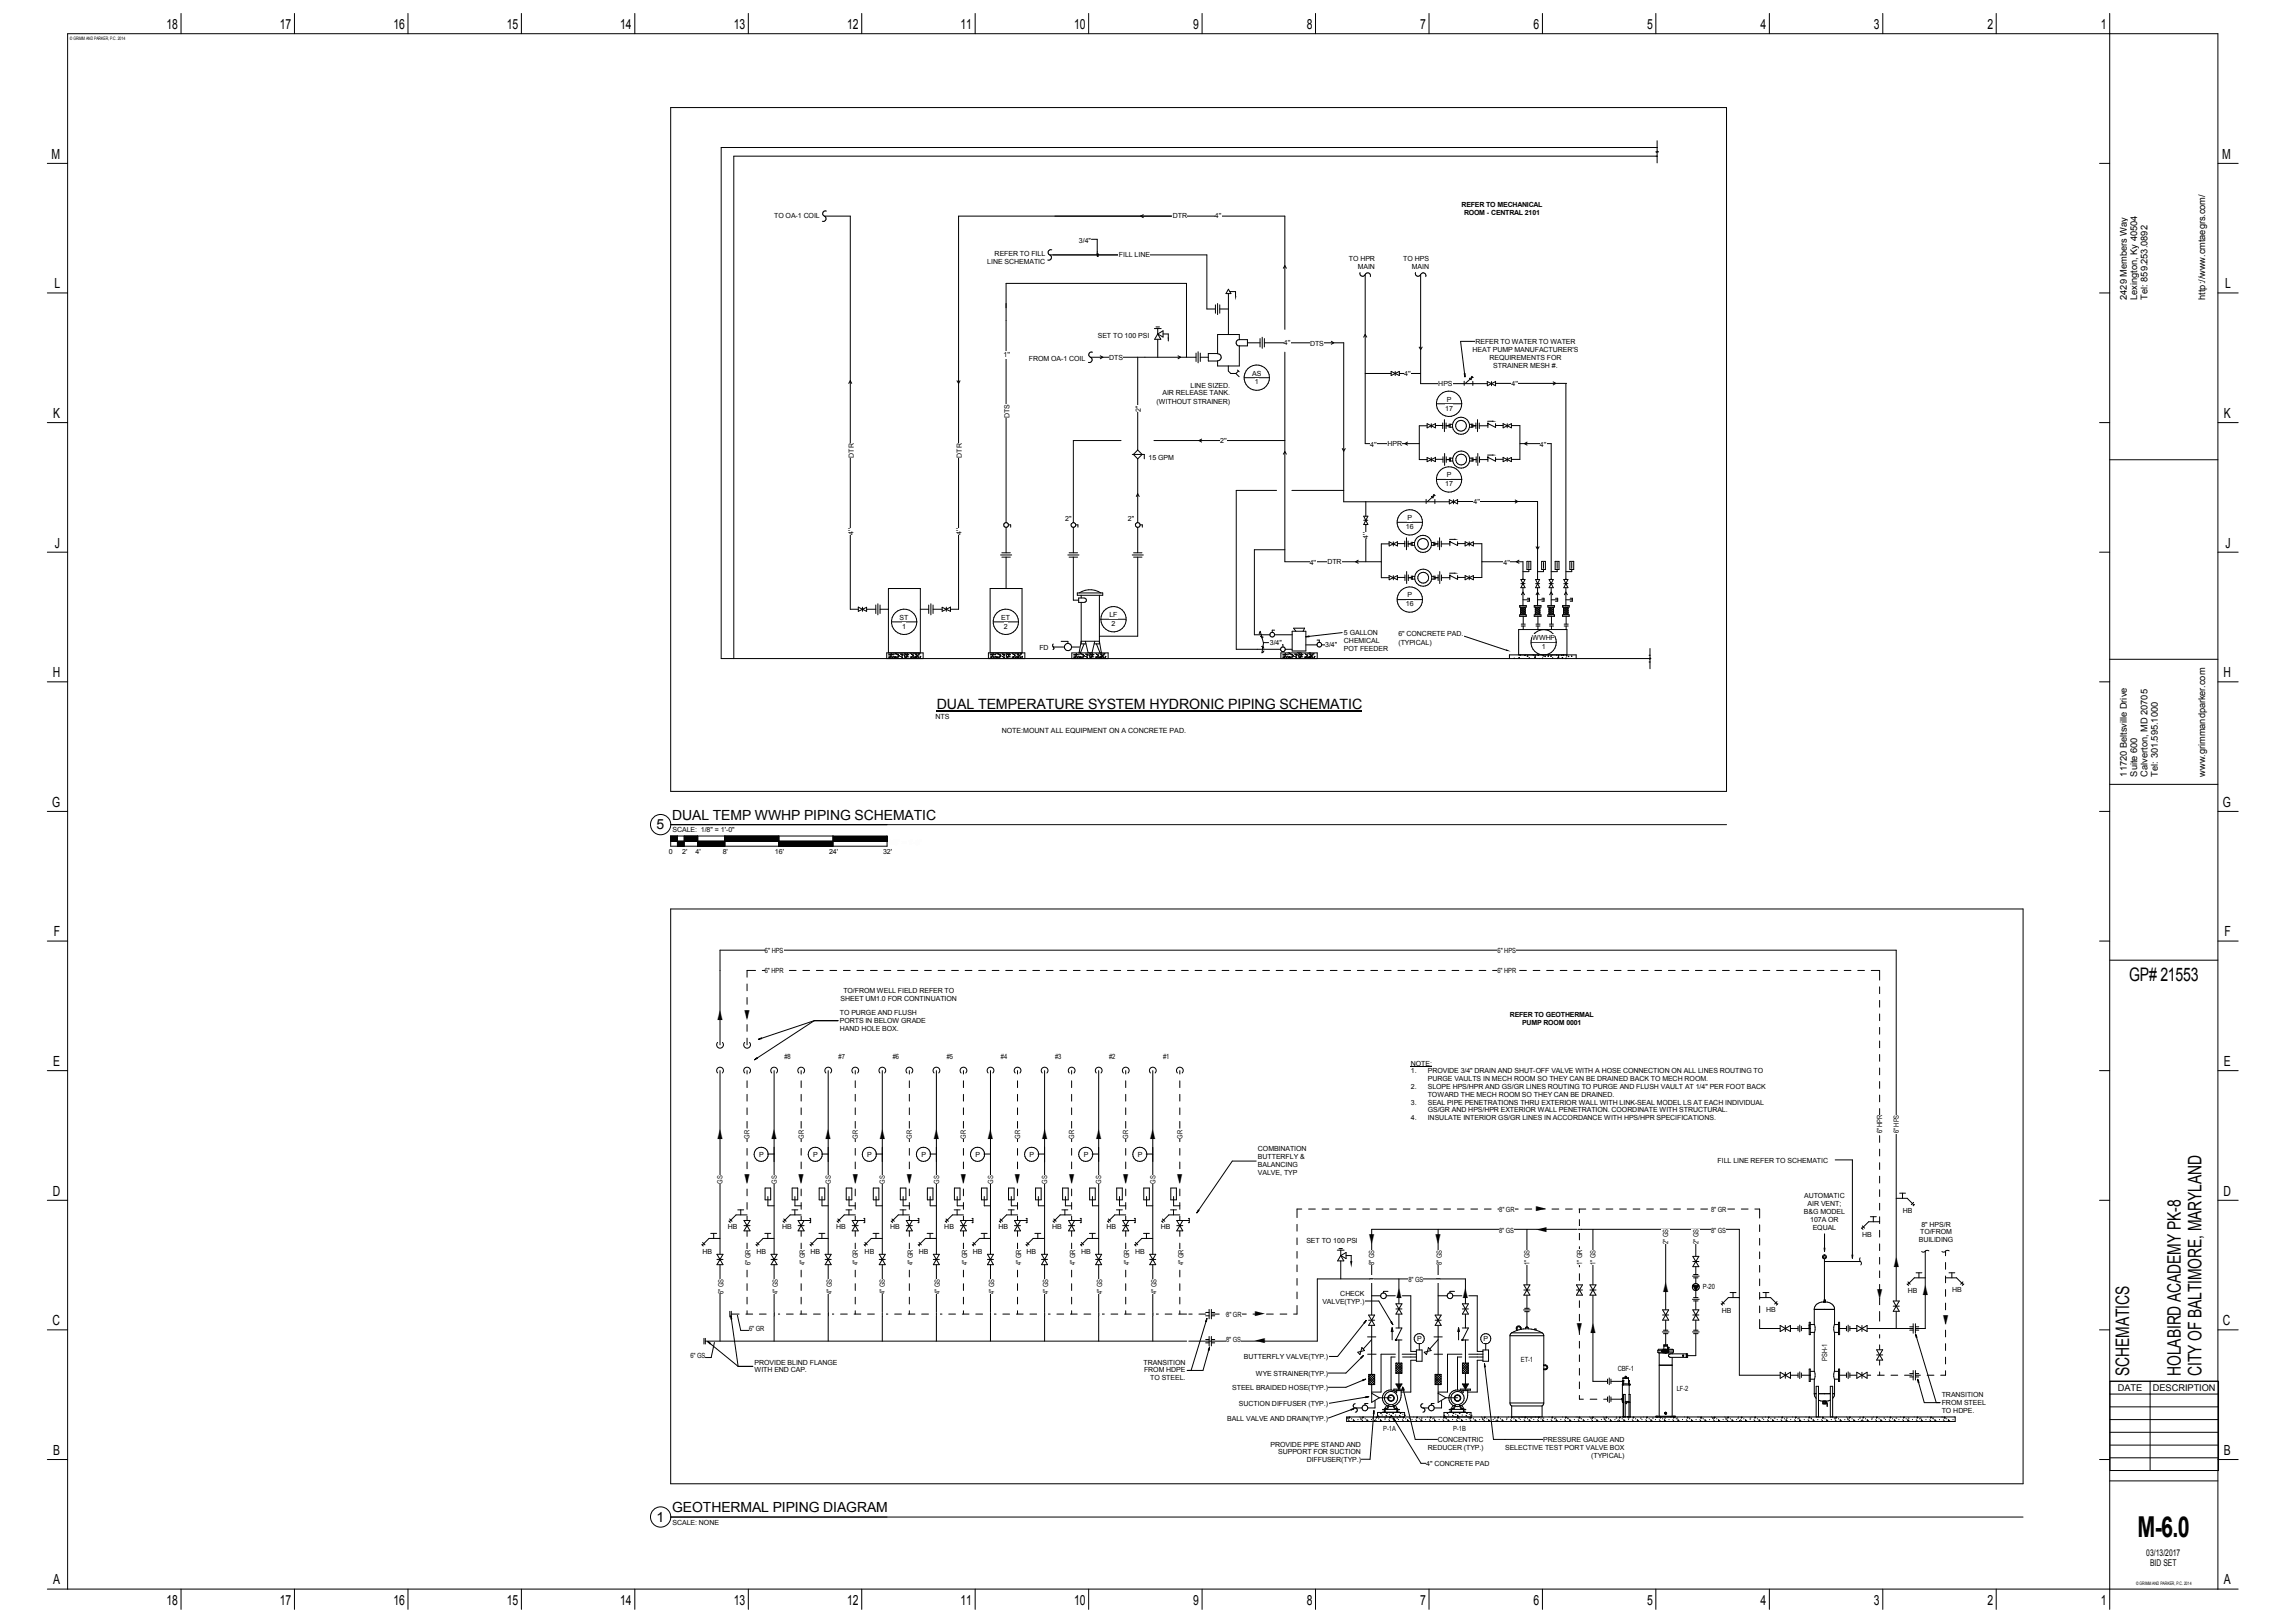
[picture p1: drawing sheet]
<svg xmlns="http://www.w3.org/2000/svg" width="1067mm" height="762mm" viewBox="0 0 1067 762" stroke-linecap="round" stroke-linejoin="round" font-family="sans-serif">
<defs><g id="words">
<text font-size="13.5" x="1004" y="722">M-6.0</text>
<g font-size="8.8">
<text x="1000" y="460">GP# 21553</text>
<text x="1000" y="646" transform="rotate(-90 1000 646)">SCHEMATICS</text>
<text x="1024" y="646" transform="rotate(-90 1024 646)">HOLABIRD ACADEMY PK-8</text>
<text x="1034" y="646" transform="rotate(-90 1034 646)">CITY OF BALTIMORE, MARYLAND</text>
</g>
<text font-size="6.7" x="440" y="333">DUAL TEMPERATURE SYSTEM HYDRONIC PIPING SCHEMATIC</text>
<g font-size="6.6">
<text x="78" y="14">18</text>
<text x="131" y="14">17</text>
<text x="185" y="14">16</text>
<text x="238" y="14">15</text>
<text x="291" y="14">14</text>
<text x="345" y="14">13</text>
<text x="398" y="14">12</text>
<text x="451" y="14">11</text>
<text x="504" y="14">10</text>
<text x="560" y="14">9</text>
<text x="614" y="14">8</text>
<text x="667" y="14">7</text>
<text x="720" y="14">6</text>
<text x="773" y="14">5</text>
<text x="827" y="14">4</text>
<text x="880" y="14">3</text>
<text x="933" y="14">2</text>
<text x="986" y="14">1</text>
<text x="24" y="75">M</text>
<text x="1043" y="75">M</text>
<text x="26" y="135">L</text>
<text x="1045" y="135">L</text>
<text x="25" y="196">K</text>
<text x="1044" y="196">K</text>
<text x="26" y="257">J</text>
<text x="1045" y="257">J</text>
<text x="25" y="318">H</text>
<text x="1044" y="318">H</text>
<text x="25" y="379">G</text>
<text x="1044" y="379">G</text>
<text x="308" y="389">5</text>
<text x="316" y="385">DUAL TEMP WWHP PIPING SCHEMATIC</text>
<text x="25" y="440">F</text>
<text x="1044" y="440">F</text>
<text x="25" y="501">E</text>
<text x="1044" y="501">E</text>
<text x="25" y="561">D</text>
<text x="1044" y="561">D</text>
<text x="25" y="622">C</text>
<text x="1044" y="622">C</text>
<text x="25" y="683">B</text>
<text x="1044" y="683">B</text>
<text x="316" y="710">GEOTHERMAL PIPING DIAGRAM</text>
<text x="308" y="714">1</text>
<text x="25" y="744">A</text>
<text x="1044" y="744">A</text>
<text x="78" y="754">18</text>
<text x="131" y="754">17</text>
<text x="185" y="754">16</text>
<text x="238" y="754">15</text>
<text x="291" y="754">14</text>
<text x="345" y="754">13</text>
<text x="398" y="754">12</text>
<text x="451" y="754">11</text>
<text x="504" y="754">10</text>
<text x="560" y="754">9</text>
<text x="614" y="754">8</text>
<text x="667" y="754">7</text>
<text x="720" y="754">6</text>
<text x="773" y="754">5</text>
<text x="827" y="754">4</text>
<text x="880" y="754">3</text>
<text x="933" y="754">2</text>
<text x="986" y="754">1</text>
</g>
<g font-size="4.4">
<text x="999" y="141" transform="rotate(-90 999 141)">2429 Members Way</text>
<text x="1003" y="141" transform="rotate(-90 1003 141)">Lexington, Ky 40504</text>
<text x="1008" y="141" transform="rotate(-90 1008 141)">Tel: 859.253.0892</text>
<text x="1035" y="141" transform="rotate(-90 1035 141)">http://www.cmtaegrs.com/</text>
<text x="999" y="365" transform="rotate(-90 999 365)">11720 Beltsville Drive</text>
<text x="1003" y="365" transform="rotate(-90 1003 365)">Suite 600</text>
<text x="1008" y="365" transform="rotate(-90 1008 365)">Calverton, MD 20705</text>
<text x="1013" y="365" transform="rotate(-90 1013 365)">Tel: 301.595.1000</text>
<text x="1035" y="365" transform="rotate(-90 1035 365)">www.grimmandparker.com</text>
<text x="994" y="653">DATE</text>
<text x="1011" y="653">DESCRIPTION</text>
<text x="1008" y="731">03/13/2017</text>
<text x="1010" y="735">BID SET</text>
</g>
<g font-size="3.3">
<text x="686" y="97">REFER TO MECHANICAL</text>
<text x="687" y="101">ROOM - CENTRAL 2101</text>
<text x="363" y="103">TO OA-1 COIL</text>
<text x="551" y="103">DTR</text>
<text x="570" y="103">4''</text>
<text x="507" y="114">3/4&quot;</text>
<text x="464" y="124">LINE SCHEMATIC</text>
<text x="467" y="120">REFER TO FILL</text>
<text x="525" y="121">FILL LINE</text>
<text x="633" y="123">TO HPR</text>
<text x="659" y="123">TO HPS</text>
<text x="638" y="126">MAIN</text>
<text x="663" y="126">MAIN</text>
<text x="515" y="159">SET TO 100 PSI</text>
<text x="603" y="162">4''</text>
<text x="693" y="162">REFER TO WATER TO WATER</text>
<text x="471" y="168">1''</text>
<text x="615" y="162">DTS</text>
<text x="691" y="165">HEAT PUMP MANUFACTURER'S</text>
<text x="483" y="169">FROM OA-1 COIL</text>
<text x="521" y="169">DTS</text>
<text x="699" y="169">REQUIREMENTS FOR</text>
<text x="701" y="173">STRAINER MESH #.</text>
<text x="588" y="176">AS</text>
<text x="659" y="176">4''</text>
<text x="546" y="186">AIR RELEASE TANK.</text>
<text x="559" y="182">LINE SIZED.</text>
<text x="589" y="180">1</text>
<text x="675" y="181">HPS</text>
<text x="710" y="181">4''</text>
<text x="543" y="190">(WITHOUT STRAINER)</text>
<text x="679" y="189">P</text>
<text x="474" y="196" transform="rotate(-90 474 196)">DTS</text>
<text x="536" y="193" transform="rotate(-90 536 193)">2''</text>
<text x="679" y="193">17</text>
<text x="573" y="208">2''</text>
<text x="643" y="210">4''</text>
<text x="651" y="209">HPR</text>
<text x="723" y="210">4''</text>
<text x="401" y="215" transform="rotate(-90 401 215)">DTR</text>
<text x="452" y="215" transform="rotate(-90 452 215)">DTR</text>
<text x="539" y="216">15 GPM</text>
<text x="679" y="224">P</text>
<text x="679" y="228">17</text>
<text x="692" y="237">4''</text>
<text x="500" y="245">2&quot;</text>
<text x="530" y="244">2&quot;</text>
<text x="661" y="244">P</text>
<text x="401" y="251" transform="rotate(-90 401 251)">4''</text>
<text x="452" y="251" transform="rotate(-90 452 251)">4''</text>
<text x="660" y="248">16</text>
<text x="642" y="253" transform="rotate(-90 642 253)">4''</text>
<text x="615" y="265">4''</text>
<text x="623" y="265">DTR</text>
<text x="706" y="265">4''</text>
<text x="661" y="281">P</text>
<text x="660" y="285">16</text>
<text x="422" y="291">ST</text>
<text x="470" y="291">ET</text>
<text x="521" y="290">LF</text>
<text x="522" y="294">2</text>
<text x="424" y="295">1</text>
<text x="471" y="295">2</text>
<text x="631" y="298">5 GALLON</text>
<text x="657" y="299">6&quot; CONCRETE PAD.</text>
<text x="488" y="305">FD</text>
<text x="596" y="303">3/4&quot;</text>
<text x="622" y="304">3/4&quot;</text>
<text x="631" y="302">CHEMICAL</text>
<text x="631" y="306">POT FEEDER</text>
<text x="657" y="303">(TYPICAL)</text>
<text x="719" y="301">WWHP</text>
<text x="724" y="305">1</text>
<text x="439" y="338">NTS</text>
<text x="470" y="344">NOTE:MOUNT ALL EQUIPMENT ON A CONCRETE PAD.</text>
<text x="316" y="391">SCALE: 1/8&quot; = 1'-0&quot;</text>
<text x="314" y="401">0</text>
<text x="320" y="401">2'</text>
<text x="327" y="401">4'</text>
<text x="339" y="401">8'</text>
<text x="364" y="401">16'</text>
<text x="389" y="401">24'</text>
<text x="415" y="401">32'</text>
<text x="359" y="447">6&quot; HPS</text>
<text x="703" y="447">6&quot; HPS</text>
<text x="359" y="457">6&quot; HPR</text>
<text x="703" y="457">6&quot; HPR</text>
<text x="396" y="466">TO/FROM WELL FIELD REFER TO</text>
<text x="395" y="470">SHEET UM1.0 FOR CONTINUATION</text>
<text x="339" y="480" transform="rotate(-90 339 480)">►</text>
<text x="352" y="480" transform="rotate(-90 352 480)">◄</text>
<text x="394" y="477">TO PURGE AND FLUSH</text>
<text x="709" y="478">REFER TO GEOTHERMAL</text>
<text x="394" y="480">PORTS IN BELOW GRADE</text>
<text x="394" y="484">HAND HOLE BOX.</text>
<text x="715" y="481">PUMP ROOM 0001</text>
<text x="368" y="497">#8</text>
<text x="394" y="497">#7</text>
<text x="419" y="497">#6</text>
<text x="445" y="497">#5</text>
<text x="470" y="497">#4</text>
<text x="495" y="497">#3</text>
<text x="521" y="497">#2</text>
<text x="546" y="497">#1</text>
<text x="662" y="500">NOTE:</text>
<text x="662" y="504">1.</text>
<text x="670" y="504">PROVIDE 3/4&quot; DRAIN AND SHUT-OFF VALVE WITH A HOSE CONNECTION ON ALL LINES ROUTING TO</text>
<text x="670" y="508">PURGE VAULTS IN MECH ROOM SO THEY CAN BE DRAINED BACK TO MECH ROOM.</text>
<text x="662" y="511">2.</text>
<text x="670" y="511">SLOPE HPS/HPR AND GS/GR LINES ROUTING TO PURGE AND FLUSH VAULT AT 1/4&quot; PER FOOT BACK</text>
<text x="670" y="515">TOWARD THE MECH ROOM SO THEY CAN BE DRAINED.</text>
<text x="662" y="519">3.</text>
<text x="670" y="519">SEAL PIPE PENETRATIONS THRU EXTERIOR WALL WITH LINK-SEAL MODEL LS AT EACH INDIVIDUAL</text>
<text x="662" y="526">4.</text>
<text x="670" y="522">GS/GR AND HPS/HPR EXTERIOR WALL PENETRATION. COORDINATE WITH STRUCTURAL.</text>
<text x="670" y="526">INSULATE INTERIOR GS/GR LINES IN ACCORDANCE WITH HPS/HPR SPECIFICATIONS.</text>
<text x="884" y="532" transform="rotate(-90 884 532)">6&quot; HPR</text>
<text x="892" y="532" transform="rotate(-90 892 532)">6&quot; HPS</text>
<text x="339" y="536" transform="rotate(-90 339 536)">►</text>
<text x="352" y="535" transform="rotate(-90 352 535)">GR</text>
<text x="365" y="536" transform="rotate(-90 365 536)">►</text>
<text x="377" y="535" transform="rotate(-90 377 535)">GR</text>
<text x="390" y="536" transform="rotate(-90 390 536)">►</text>
<text x="403" y="535" transform="rotate(-90 403 535)">GR</text>
<text x="415" y="536" transform="rotate(-90 415 536)">►</text>
<text x="428" y="535" transform="rotate(-90 428 535)">GR</text>
<text x="441" y="536" transform="rotate(-90 441 536)">►</text>
<text x="454" y="535" transform="rotate(-90 454 535)">GR</text>
<text x="466" y="536" transform="rotate(-90 466 536)">►</text>
<text x="479" y="535" transform="rotate(-90 479 535)">GR</text>
<text x="492" y="536" transform="rotate(-90 492 536)">►</text>
<text x="504" y="535" transform="rotate(-90 504 535)">GR</text>
<text x="517" y="536" transform="rotate(-90 517 536)">►</text>
<text x="530" y="535" transform="rotate(-90 530 535)">GR</text>
<text x="542" y="536" transform="rotate(-90 542 536)">►</text>
<text x="555" y="535" transform="rotate(-90 555 535)">GR</text>
<text x="356" y="543">P</text>
<text x="382" y="543">P</text>
<text x="407" y="543">P</text>
<text x="433" y="543">P</text>
<text x="458" y="543">P</text>
<text x="483" y="543">P</text>
<text x="509" y="543">P</text>
<text x="534" y="543">P</text>
<text x="591" y="541">COMBINATION</text>
<text x="591" y="544">BUTTERFLY &amp;</text>
<text x="806" y="546">FILL LINE REFER TO SCHEMATIC</text>
<text x="591" y="548">BALANCING</text>
<text x="591" y="551">VALVE, TYP</text>
<text x="339" y="556" transform="rotate(-90 339 556)">GS</text>
<text x="352" y="557" transform="rotate(-90 352 557)">◄</text>
<text x="365" y="556" transform="rotate(-90 365 556)">GS</text>
<text x="377" y="557" transform="rotate(-90 377 557)">◄</text>
<text x="390" y="556" transform="rotate(-90 390 556)">GS</text>
<text x="403" y="557" transform="rotate(-90 403 557)">◄</text>
<text x="416" y="556" transform="rotate(-90 416 556)">GS</text>
<text x="428" y="557" transform="rotate(-90 428 557)">◄</text>
<text x="441" y="556" transform="rotate(-90 441 556)">GS</text>
<text x="454" y="557" transform="rotate(-90 454 557)">◄</text>
<text x="466" y="556" transform="rotate(-90 466 556)">GS</text>
<text x="479" y="557" transform="rotate(-90 479 557)">◄</text>
<text x="492" y="556" transform="rotate(-90 492 556)">GS</text>
<text x="504" y="557" transform="rotate(-90 504 557)">◄</text>
<text x="517" y="556" transform="rotate(-90 517 556)">GS</text>
<text x="530" y="557" transform="rotate(-90 530 557)">◄</text>
<text x="543" y="556" transform="rotate(-90 543 556)">GS</text>
<text x="555" y="557" transform="rotate(-90 555 557)">◄</text>
<text x="847" y="563">AUTOMATIC</text>
<text x="704" y="569">8&quot; GR</text>
<text x="720" y="569">►</text>
<text x="803" y="569">8&quot; GR</text>
<text x="847" y="570">B&amp;G MODEL</text>
<text x="849" y="566">AIR VENT;</text>
<text x="893" y="569">HB</text>
<text x="850" y="574">107A OR</text>
<text x="902" y="576">8&quot; HPS/R</text>
<text x="342" y="577">HB</text>
<text x="367" y="577">HB</text>
<text x="393" y="577">HB</text>
<text x="418" y="577">HB</text>
<text x="443" y="577">HB</text>
<text x="469" y="577">HB</text>
<text x="494" y="577">HB</text>
<text x="520" y="577">HB</text>
<text x="545" y="577">HB</text>
<text x="704" y="579">8&quot; GS</text>
<text x="721" y="578">◄</text>
<text x="803" y="579">8&quot; GS</text>
<text x="851" y="577">EQUAL</text>
<text x="874" y="581">HB</text>
<text x="902" y="580">TO/FROM</text>
<text x="613" y="584">SET TO 100 PSI</text>
<text x="645" y="585" transform="rotate(-90 645 585)">◄</text>
<text x="676" y="585" transform="rotate(-90 676 585)">◄</text>
<text x="783" y="584" transform="rotate(-90 783 584)">2&quot; GS</text>
<text x="797" y="584" transform="rotate(-90 797 584)">2&quot; GS</text>
<text x="901" y="583">BUILIDING</text>
<text x="330" y="589">HB</text>
<text x="352" y="594" transform="rotate(-90 352 594)">6&quot; GR</text>
<text x="355" y="589">HB</text>
<text x="378" y="594" transform="rotate(-90 378 594)">4&quot; GR</text>
<text x="381" y="589">HB</text>
<text x="403" y="594" transform="rotate(-90 403 594)">4&quot; GR</text>
<text x="406" y="589">HB</text>
<text x="429" y="594" transform="rotate(-90 429 594)">4&quot; GR</text>
<text x="431" y="589">HB</text>
<text x="454" y="594" transform="rotate(-90 454 594)">4&quot; GR</text>
<text x="457" y="589">HB</text>
<text x="479" y="594" transform="rotate(-90 479 594)">4&quot; GR</text>
<text x="482" y="589">HB</text>
<text x="505" y="594" transform="rotate(-90 505 594)">4&quot; GR</text>
<text x="508" y="589">HB</text>
<text x="530" y="594" transform="rotate(-90 530 594)">4&quot; GR</text>
<text x="533" y="589">HB</text>
<text x="556" y="594" transform="rotate(-90 556 594)">4&quot; GR</text>
<text x="645" y="594" transform="rotate(-90 645 594)">8&quot; GS</text>
<text x="677" y="594" transform="rotate(-90 677 594)">8&quot; GS</text>
<text x="718" y="594" transform="rotate(-90 718 594)">1&quot; GS</text>
<text x="743" y="594" transform="rotate(-90 743 594)">1&quot; GR</text>
<text x="749" y="594" transform="rotate(-90 749 594)">1&quot; GS</text>
<text x="892" y="596" transform="rotate(-90 892 596)">►</text>
<text x="661" y="602">8&quot; GS</text>
<text x="800" y="605">P-20</text>
<text x="340" y="608" transform="rotate(-90 340 608)">6&quot; GS</text>
<text x="365" y="608" transform="rotate(-90 365 608)">4&quot; GS</text>
<text x="391" y="608" transform="rotate(-90 391 608)">4&quot; GS</text>
<text x="415" y="608" transform="rotate(-90 415 608)">4&quot; GS</text>
<text x="441" y="608" transform="rotate(-90 441 608)">4&quot; GS</text>
<text x="467" y="608" transform="rotate(-90 467 608)">4&quot; GS</text>
<text x="492" y="608" transform="rotate(-90 492 608)">4&quot; GS</text>
<text x="518" y="608" transform="rotate(-90 518 608)">4&quot; GS</text>
<text x="543" y="608" transform="rotate(-90 543 608)">4&quot; GS</text>
<text x="629" y="609">CHECK</text>
<text x="658" y="611" transform="rotate(-90 658 611)">►</text>
<text x="689" y="611" transform="rotate(-90 689 611)">►</text>
<text x="783" y="607" transform="rotate(-90 783 607)">►</text>
<text x="884" y="611" transform="rotate(-90 884 611)">◄</text>
<text x="896" y="607">HB</text>
<text x="905" y="609" transform="rotate(-90 905 609)">►</text>
<text x="917" y="607">HB</text>
<text x="621" y="612">VALVE(TYP.)</text>
<text x="808" y="616">HB</text>
<text x="829" y="616">HB</text>
<text x="576" y="618">8&quot; GR</text>
<text x="588" y="618">►</text>
<text x="915" y="623" transform="rotate(-90 915 623)">◄</text>
<text x="352" y="625">6&quot; GR</text>
<text x="665" y="630">P</text>
<text x="697" y="630">P</text>
<text x="743" y="627" transform="rotate(-90 743 627)">◄</text>
<text x="749" y="627" transform="rotate(-90 749 627)">►</text>
<text x="576" y="630">8&quot; GS</text>
<text x="588" y="631">◄</text>
<text x="324" y="638">6&quot; GS</text>
<text x="354" y="641">PROVIDE BLIND FLANGE</text>
<text x="537" y="641">TRANSITION</text>
<text x="584" y="638">BUTTERFLY VALVE(TYP.)</text>
<text x="714" y="640">ET-1</text>
<text x="858" y="639" transform="rotate(-90 858 639)">PSH-1</text>
<text x="354" y="644">WITH END CAP.</text>
<text x="537" y="644">FROM HDPE</text>
<text x="590" y="646">WYE STRAINER(TYP.)</text>
<text x="760" y="644">CBF-1</text>
<text x="540" y="648">TO STEEL.</text>
<text x="579" y="653">STEEL BRAIDED HOSE(TYP.)</text>
<text x="787" y="653">LF-2</text>
<text x="912" y="656">TRANSITION</text>
<text x="912" y="660">FROM STEEL</text>
<text x="582" y="660">SUCTION DIFFUSER (TYP.)</text>
<text x="912" y="663">TO HDPE.</text>
<text x="576" y="667">BALL VALVE AND DRAIN(TYP.)</text>
<text x="650" y="672">P-1A</text>
<text x="682" y="672">P-1B</text>
<text x="675" y="677">CONCENTRIC</text>
<text x="725" y="677">PRESSURE GAUGE AND</text>
<text x="597" y="679">PROVIDE PIPE STAND AND</text>
<text x="600" y="683">SUPPORT FOR SUCTION</text>
<text x="670" y="681">REDUCER (TYP.)</text>
<text x="707" y="681">SELECTIVE TEST PORT VALVE BOX</text>
<text x="614" y="686">DIFFUSER(TYP.)</text>
<text x="670" y="688">4&quot; CONCRETE PAD</text>
<text x="747" y="684">(TYPICAL)</text>
<text x="316" y="716">SCALE: NONE</text>
</g>
<g font-size="2.2">
<text x="33" y="19">© GRIMM AND PARKER, P.C. 2014</text>
<text x="1003" y="744">© GRIMM AND PARKER, P.C. 2014</text>
</g>
</g></defs>
<path d="M580 139h1v2h-1zM548 158h1v2h-1zM701 197h2v1h-2zM701 213h2v1h-2zM683 253h2v1h-2zM683 269h2h-2zM707 305h2v1h-2zM634 592h1v3h-1z" fill="#000"/>
<path d="M654 623v3M685 623v3" fill="none" stroke="#e3e3e3" stroke-width=".47"/>
<g fill="none" stroke="#000" stroke-width=".47">
<path d="M315 51h496v321h-496zM778 73h-433v236M778 69h-439v240h436v-5M778 66v5h1h-1v1v4M388 99h-1l-1 1 1 1M387 101h12v185h4M387 101l1 2-1 1h-1M493 120l1 1-1 1h-1M494 117h-1l-1 1 1 2h74v25h4M512 112h3v8M515 119l1 1M537 101h-1l1 1"/>
<path d="M515 120h.1M516 120h-1M516 120h.1M577 136l1 2h-2zM577 138v19M577 137h3v2M603 126v-1l1 1M639 128v1l1 1 2-2 1 1v1M641 129v79h25M665 128v1l1 1 2-2h1v2M667 129v51h31M542 154h3"/>
<path d="M543 154h1M544 157l1 2h-3zM544 154v3M544 159v9M544 157l2-2v3zM546 157h3v3M571 143v4M572 142v6M573 145h4M573 143v4M582 159l-2 2 1 1h1M582 159h4v3h-4"/>
<path d="M582 159v-2h-10v9h-5v4h5v2h10v-10M592 159v4M593 158v6M594 159v4M603 155v-54h-153v185h-4M640 158l1-1 1 1M449 179l1 1 1-1M512 168h50M512 168l1 1-1 1h-1M513 165h-1l-1 1 1 2M517 167l1 1h-1M534 168v43"/>
<path d="M553 167l1 1h-1M557 168v-35h-85v112M562 166v4M563 165v5M564 168h3M564 166v4M572 166a1.6 1.6 0 0 1 1 2 1.6 1.6 0 0 1-1 1M577 172v2l1 1h2M580 175l2 2M581 174l1 1M581 174l-1 1M584 177h12"/>
<path d="M586 161h6M594 161h37v75h50M603 165v99h46M625 160l1 1-1 1M641 175h12M653 174v2l4-2v2zM655 174v2M657 175h10M666 163l1 1 1-1M687 179v2M690 178l2-1h-1v1zM690 178l-2 2"/>
<path d="M692 179v2M700 179v2M702 179v2l-4-2v2l4-2M729 179l2 1-2 1M399 180v-1l1 1M670 200h-4v16h4M672 199v2M674 200h4M674 199v2l-4-2v2l4-2M674 190h12M677 199v2M678 197v6"/>
<path d="M679 199v2M679 200h1M680 199v2M681 199v2M681 199h1M690 199h1M691 199v2M692 199v2M692 200h1M693 199v2M694 197v6M695 200h4"/>
<path d="M695 199v2M699 199h.1M699 198h2M702 200h4M702 180h34M702 199v2l-3-2v2M706 199v2l4-2v2l-4-2M708 199v2M710 200h4v16h-4M735 180v92M526 207h-22v38M532 213h5v2"/>
<path d="M534 215v30M534 211l-2 2 2 2M534 211l2 2-2 2M542 207h61M564 206l-1 1 1 1M603 213v-1l1 1M630 211l1 1 1-1M661 208h-1l1 1M672 215v2M674 216h4M674 215v2l-4-2v2l4-2M678 214v3"/>
<path d="M678 213v6M679 214v3M679 216h2M681 215v2M681 201h1M681 216h1M682 216a4 4 0 0 1 4-4 4 4 0 0 1 4 4M682 216a4 4 0 0 0 4 4 4 4 0 0 0 4-4M682 215h-1v2M690 201h1M690 216h1M690 215h1v2"/>
<path d="M692 215v2M692 216h1M693 214v3M694 213v6M695 214v3M695 216h4M699 215h.1M699 214h2M699 215l3 2v-2M699 215v2M702 216h4M706 215v2l4-2v2l-4-2"/>
<path d="M708 215v2M714 208h14v64M717 208h-1l1 1M534 233v-1l1 1M599 230h-19v75h21M607 230h24M641 235v7M670 234v2M672 233l1 1v-2l1 1h-2M673 233l-3 3M674 234v2M674 225h12"/>
<path d="M681 235v2l3-2v2zM682 235v2M684 235h38v37M711 235h2l-2 1M470 260h4M472 248v12M472 245l-1 1 1 2M472 245l1 1M473 246l-1 2M473 246h2v2M502 260h4M504 248v12"/>
<path d="M504 245l-1 1 1 2M504 245l1 1M505 246l-1 2M505 246h1v2M532 260h4M534 245l-1 1 1 2M534 248v12M534 245l1 1M535 246l-1 2M535 246h1v2M603 258h-14v40h7M640 242l2 4h-2l2-4z"/>
<path d="M640 244h2M641 246v18M652 255h-3v16h3M654 254v2M656 245h12M656 255h4M656 254v2l-4-2v2l4-2M660 254v3M660 252v6M661 254v3M661 255h2M663 255v1"/>
<path d="M663 256h1M663 255h1M664 255a4 4 0 0 1 4-4 4 4 0 0 1 4 4M664 255v1M664 256a4 4 0 0 0 4 3 4 4 0 0 0 4-3M672 255v1M672 256h1M672 255h1M673 255v1M674 255v1M674 255h1M675 254v3"/>
<path d="M676 252v6M677 254v3M677 255h4M681 254h.1M681 253h2M681 254l3 2v-2M681 254v2M684 255h4M688 254v2l4-2v2l-4-2M690 254v2M692 255h4v16h-4M721 257l1 1 1-1"/>
<path d="M470 261h5M470 262h4M472 262v14M501 261h6M502 262h4M504 262v20h2M506 278h12v1h-12zM507 278l4-1h3l3 1M508 279v2M516 279v23h-2M532 261h5M532 262h4"/>
<path d="M534 262v37h-18M638 263l-1 1h1M652 270v2l4-2v2zM654 270v2M656 271h4M660 270v3M660 268v6M661 270v3M661 271h2M663 270v2M663 270v2h1M663 271h1"/>
<path d="M664 271a4 4 0 0 0 4 4 4 4 0 0 0 4-4M664 271a4 4 0 0 1 4-4 4 4 0 0 1 4 4M672 271h1M673 270v2h-1M674 270v2M674 271h1M675 270v3M676 268v6M677 270v3M677 271h4M681 270h.1M681 269h2"/>
<path d="M684 270v2l-3-2v2M684 271h4M688 270v2l4-2v2zM690 270v2M696 264h19v8M713 263l-1 1h1M714 272h2l-2 4h2zM714 274h2M714 279l1-1 1 1M715 276v8M717 264h2v3h-2zM718 264v3"/>
<path d="M718 267v1h-3M721 272h2l-2 4h2zM721 274h2M721 279l1-1 1 1M722 276v8M724 264h2v3h-2zM725 264v3M725 267v1h-3M727 272h2l-2 4h2zM727 274h2M728 279v-1l1 1M728 276v8"/>
<path d="M730 264h2v3h-2zM731 264v3M731 267v1h-3M734 272h2l-2 4h2zM734 274h2M735 279v-1l1 1M735 276v8M737 264h2v3h-2zM738 264v3M738 267v1h-3M403 285l4 2v-2l-4 2zM405 285v2"/>
<path d="M407 286h4M411 284v4M412 283v6M413 286h4M413 284v4M419 292h11M432 286h4M436 284v4M437 283v6M438 286h4M438 284v4M442 285v2l4-2v2z"/>
<path d="M444 285v2M466 292h12M506 281h4v1l-4 1zM508 283v19h2M517 291h12M591 298l1-2 1 4M592 299h1M592 298l1 4v3M596 298l1 1 1-1M597 297l1 1M597 297l-1 1M598 298h9"/>
<path d="M598 296h-1v1M607 296h6v10h-6zM608 296l-1-1h6l-1 1M656 282h12M688 299l19 6M714 284h3v1h-3zM714 289h3h-3zM714 289v-4l2 2-2 2M714 293h2M714 294h2M715 285l-1 1 2 2-1 1M715 282h3"/>
<path d="M715 289v4M715 294v2M715 285l1 1-2 2 1 1M716 285l-2 2 2 2v-4M717 281h1v1h-1M720 284h4v1h-4zM720 289h4h-4zM721 289v-4l2 2-2 2M721 293h2M721 294h2M722 285l-1 1 2 2-1 1M722 282h3"/>
<path d="M722 285l1 1-2 2 1 1M722 289v4M722 294v2M723 285l-2 2 2 2v-4M724 281h1v1h-1M727 284h3v1h-3zM727 289h3h-3zM727 289v-4l2 2-2 2M728 293h1M728 294h1M728 285l-1 1 2 2-1 1M728 282h3"/>
<path d="M728 289v4M728 294v2M729 285v1l-2 2 1 1M729 285l-2 2 2 2v-4M730 281h1v1h-1M734 289h3h-3zM734 284h3v1h-3zM734 289v-4l2 2-2 2M734 293h2M734 294h2M735 285l-1 1 2 2-1 1M735 282h3"/>
<path d="M735 289v4M735 294v2M735 285l1 1-2 2 1 1M736 285l-2 2 2 2v-4M737 281h1v1h-1M416 309v-2h17v2M417 307v-31h15v31M417 309h1M417 307l1 1-1-1M417 308l1 1M418 309h.1M418 307h.1"/>
<path d="M418 308h.1M418 307h1M419 307h.1M419 309h.1M419 308v1M419 308l1 1M420 307h.1M420 309h.1M420 308h.1M421 309h.1M421 308v1M421 307h.1"/>
<path d="M422 308h.1M422 307h.1M423 307v1zM423 308v1M424 309h.1M424 307h.1M424 307v1M425 307h.1M425 309h.1M425 308h.1M425 308v1M425 307h1"/>
<path d="M426 307h-1M426 307h.1M426 308h.1M427 307h-1h1M427 308l-1 1M427 309h1M428 307h.1M428 308v1M428 309h.1M428 308h.1M429 307v1M429 307h.1"/>
<path d="M429 308h.1M429 309h.1M430 308v1M430 307h.1M430 309h.1M430 307h1M430 308h.1M431 308h.1M431 307l1 1M431 307h1M432 307h.1M432 308h.1"/>
<path d="M464 309v-2h17v2M465 307v-31h15v31M465 309h.1M465 307v1v-1M465 308v1M466 307h.1M466 308h.1M466 307h1M467 309h.1M467 307h.1M467 308l-1 1M467 308v1"/>
<path d="M468 308h.1M468 307h.1M468 309h.1M469 308v1M469 307h.1M469 308h.1M470 307h.1M470 307h-1M470 308h.1M471 307v1zM471 308v1M471 307h.1"/>
<path d="M471 309h.1M472 307h.1M472 307v1M472 307h1zM472 309h1M473 308h-1M473 308h.1M473 308v1M473 307h.1M473 309h.1M474 308h.1M474 307h.1"/>
<path d="M474 308v1M475 307h1M475 308l1 1h-1M476 309h.1M476 307h.1M476 308h.1M476 307v1M477 308h.1M477 309h.1M477 307h.1M477 308l1 1M478 307h.1"/>
<path d="M478 309h.1M478 308v1M478 308h.1M479 308h.1M479 307v1M479 307h.1M480 307h.1M480 309h.1M480 308h.1M495 304l-1 1M495 302v2M495 304h5"/>
<path d="M498 301h3v1M503 304h4M503 309v-2h17v2M504 309h1M504 307l1 1-1-1M504 308l1 1M505 309h.1M505 307h.1M505 308h.1M506 307h-1M506 307h.1M506 309h.1"/>
<path d="M506 308l-1 1M506 308v1M507 307h.1M507 308v1M507 308h.1M507 309h.1M508 309h.1M508 308v1M508 307h.1M508 308h.1M509 307h.1M509 308h.1"/>
<path d="M509 302l-2 4 1-5h8l1 5-2-4M510 301l1 5h2l1-5M510 308h.1M510 307v1v-1M510 308v1M510 309h1M511 307h.1M511 307h-1M511 307v1M511 308l-1 1M511 308h.1M511 308v1"/>
<path d="M511 309h.1M512 307h.1M512 309h.1M512 308h.1M512 308v1M513 308h.1M513 307h.1M513 308h1M513 308v1M513 307h1zM515 307h.1M515 308v1h-1"/>
<path d="M515 309h.1M515 308h.1M516 308h.1M516 309h.1M516 307h.1M517 308v1v-1M517 307h.1M517 309h.1M517 308h.1M518 308h.1M518 307v1M518 307h.1"/>
<path d="M519 307h.1M519 309h.1M519 308v1M519 308h.1M592 303l1 1M593 303v3M593 302h3M601 305l1 1 2-1M601 303h1v1M601 309v-2h17v2M602 309h1M602 304l2 1"/>
<path d="M602 304l-1 1M602 307l1 1-1-1M602 308l1 1M603 309h.1M603 308h.1M603 307h.1M604 305h3M604 307h.1M604 309h.1M604 308v1M604 308l1 1M605 307h.1"/>
<path d="M605 306h.1M605 309h.1M605 308h.1M606 307h-1M606 308h-1M606 309h.1M606 307h.1M606 308v1M607 308h.1M607 307h.1M608 308h.1M608 307l1 1"/>
<path d="M608 308l1 1M609 307v1M609 309h.1M609 307h.1M609 306h2M610 308h.1M610 307h.1M610 308v1M610 309h.1M611 308h.1M611 307h.1M611 308h1"/>
<path d="M611 308v1M611 307h1zM612 309h1M613 307h.1M613 308v1M613 309h.1M613 303h5M613 308h.1M614 307h.1M614 308h.1M614 309h.1M615 306h.1"/>
<path d="M615 308v1v-1M615 309h.1M615 307h.1M615 307v1M615 308v1M615 308h.1M616 307h.1M616 308h.1M616 307l1 1M616 307h1M617 307h.1M617 309h.1"/>
<path d="M617 308v1M617 308h.1M618 301h1v1M621 303h3M709 309v-2h31v2M711 309h.1M713 307v-11h23v11M713 309h.1M714 307h.1M716 308h.1M717 308h.1M718 309h.1"/>
<path d="M719 302h12M720 307v1M721 308h.1M722 308h.1M723 309h.1M724 309h.1M725 308h.1M726 308h.1M727 308h.1M728 308h.1M729 309h.1M731 307v1"/>
<path d="M731 309h.1M732 308h.1M733 308h.1M734 309h.1M734 307h.1M735 309h.1M736 308h.1M737 308h.1M738 308h.1M774 309l1 5M774 308h1M774 311h1"/>
<path d="M315 427h635v270h-635zM355 456h-4v3M358 456h3M364 456h3M371 456h3M377 456h3M383 456h4M390 456h3M396 456h3M402 456h4M409 456h3M415 456h3"/>
<path d="M421 456h4M428 456h3M434 456h3M440 456h4M447 456h3M453 456h3M460 456h3M466 456h3M472 456h3M479 456h3M485 456h3M491 456h3"/>
<path d="M498 456h3M504 456h3M510 456h4M517 456h3M523 456h3M529 456h4M536 456h3M542 456h3M548 456h4M555 456h3M561 456h3M567 456h4"/>
<path d="M574 456h3M580 456h3M587 456h3M593 456h3M599 456h3M606 456h3M612 456h3M618 456h3M625 456h3M631 456h3M637 456h4M644 456h3"/>
<path d="M650 456h3M656 456h4M663 456h3M669 456h3M675 456h4M682 456h3M688 456h3M694 456h4M701 456h3M707 456h3M714 456h3M720 456h3"/>
<path d="M726 456h3M733 456h3M739 456h3M745 456h3M752 456h3M758 456h3M764 456h4M771 456h3M777 456h3M783 456h4M790 456h3M796 456h3"/>
<path d="M802 456h4M809 456h3M815 456h3M821 456h4M828 456h3M834 456h3M841 456h3M847 456h3M853 456h3M860 456h3M866 456h3M872 456h3"/>
<path d="M879 456h4v4M351 462v3M351 468v4M351 475v3M883 463v4M883 470v3M883 476v3M338 491v-45h552v178M351 481v3M351 487v4M883 482v4M883 489v3"/>
<path d="M883 495v3M338 503v127M351 503v1M351 507v4M351 514v3M363 503v127M376 503v1M376 507v4M376 514v3M389 503v127M402 503v1M402 507v4"/>
<path d="M402 514v3M414 503v127M427 503v1M427 507v4M427 514v3M440 503v127M452 503v1M452 507v4M452 514v3M465 503v127M478 503v1M478 507v4"/>
<path d="M478 514v3M490 503v127M503 503v1M503 507v4M503 514v3M516 503v127M529 503v1M529 507v4M529 514v3M541 503v127M554 503v1M554 507v4"/>
<path d="M554 514v3M883 501v4M883 508v3M883 514v3M351 520v3M351 526v4M351 533v3M351 539v3M376 520v3M376 526v4M376 533v3M376 539v3"/>
<path d="M402 520v3M402 526v4M402 533v3M402 539v3M427 520v3M427 526v4M427 533v3M427 539v3M452 520v3M452 526v4M452 533v3M452 539v3"/>
<path d="M478 520v3M478 526v4M478 533v3M478 539v3M503 520v3M503 526v4M503 533v3M503 539v3M529 520v3M529 526v4M529 533v3M529 539v3"/>
<path d="M554 520v3M554 526v4M554 533v3M554 539v3M883 520v4M883 527v3M883 533v3M883 540v3M351 546v3M351 552v3M351 558v3M359 558h3v5h-3z"/>
<path d="M360 542h3M372 558h3v5h-3zM376 546v3M376 552v3M376 558v3M385 558h2v5h-2zM386 542h3M397 558h3v5h-3zM402 546v3M402 552v3M402 558v3M410 558h3v5h-3z"/>
<path d="M411 542h3M423 558h2v5h-2zM427 546v3M427 552v3M427 558v3M435 558h3v5h-3zM437 542h3M448 558h3v5h-3zM452 546v3M452 552v3M452 558v3M461 558h2v5h-2z"/>
<path d="M462 542h3M474 558h2v5h-2zM478 546v3M478 552v3M478 558v3M486 558h3v5h-3zM487 542h3M499 558h3v5h-3zM503 546v3M503 552v3M503 558v3M512 558h2v5h-2z"/>
<path d="M513 542h3M524 558h3v5h-3zM529 546v3M529 552v3M529 558v3M537 558h3v5h-3zM538 542h3M550 558h2v5h-2zM554 546v3M554 552v3M554 558v3M883 546v3"/>
<path d="M883 552v3M883 559v3M334 579h3M335 579v2M342 573l1 1M343 572l1 1M346 568h3M348 568v2M351 565v3M351 571v3M351 577v3M351 570h-5l-4 4"/>
<path d="M359 579h3M361 579v2M361 562v4h2M368 573v1M368 572l1 1M372 568h3M373 568v2M373 562v4h3M376 565v3M376 571v3M376 577v3M376 570h-5l-3 4"/>
<path d="M385 579h2M386 579v2M386 562v4h3M393 573l1 1M393 572l2 1M397 568h3M399 568v2M399 562v4h3M402 565v3M402 571v3M402 577v3M402 570h-6l-3 4"/>
<path d="M410 579h3M411 579v2M411 562v4h3M418 573l1 1M419 572l1 1M423 568h2M424 568v2M424 562v4h3M427 565v3M427 571v3M427 577v3M427 570h-5l-3 4"/>
<path d="M435 579h3M437 579v2M437 562v4h3M444 573l1 1M444 572l1 1M448 568h3M449 568v2M449 562v4h3M452 565v3M452 571v3M452 577v3M452 570h-5l-3 4"/>
<path d="M461 579h3M462 579v2M462 562v4h3M469 573l1 1M470 572l1 1M473 568h3M475 568v2M475 562v4h3M478 565v3M478 571v3M478 577v3M478 570h-5l-4 4"/>
<path d="M486 579h3M487 579v2M488 562v4h2M494 573l1 1M495 572l1 1M499 568h2M500 568v2M500 562v4h3M503 570h-5l-3 4M503 565v3M503 571v3M503 577v3"/>
<path d="M512 579h2M513 579v2M513 562v4h3M520 573l1 1M520 572l2 1M524 568h3M526 568v2M526 562v4h3M529 565v3M529 571v3M529 577v3M529 570h-6l-3 4"/>
<path d="M537 579h3M538 579v2M538 562v4h3M545 573l1 1M546 572l1 1M550 568h2M551 568v2M551 562v4h3M554 565v3M554 571v3M554 577v3M554 570h-5l-3 4"/>
<path d="M609 575v3M611 568h-2v4M614 568h4M621 568h3M627 568h3M633 568h4M640 568h3M646 568h3M653 568h3M659 568h3M665 568h3M672 568h3"/>
<path d="M675 577v77M678 568h3M684 568h3M691 568h3M697 568h3M703 568h4M710 568h3M716 568h3M717 577v37M722 568h4M729 568h3M735 568h3"/>
<path d="M741 568h4M742 568v1M742 573v3M742 579v3M748 568h3M748 577v72h7M754 568h3M760 568h4M767 568h3M773 568h3M780 568h3M782 577v48"/>
<path d="M786 568h3M792 568h3M796 577v21M799 568h3M805 568h3M811 568h3M818 568h3M824 568h2v4M826 575v3M874 576l1 1M878 571h3M880 571v3"/>
<path d="M883 565v3M883 571v3M883 578v3M883 574h-6l-3 3M890 563h6l3 3M892 560h3M893 560v3M899 565l-2 1M899 565l-1 1M330 584v1M330 583l1 1M338 581h-5l-3 4"/>
<path d="M351 584v3M351 590v3M351 596v4M355 584l1 1M355 583l1 1M363 581h-5l-3 4M376 584v3M376 590v3M376 596v4M380 584l1 1M381 583l1 1M389 581h-5l-3 4"/>
<path d="M402 584v3M402 590v3M402 596v4M406 584v1M406 583l1 1M414 581h-5l-3 4M427 584v3M427 590v3M427 596v4M431 584l1 1M432 583l1 1M440 581h-5l-4 4"/>
<path d="M452 584v3M452 590v3M452 596v4M457 584v1M457 583l1 1M465 581h-5l-3 4M478 584v3M478 590v3M478 596v4M482 584v1M482 583l1 1M490 581h-5l-3 4"/>
<path d="M503 584v3M503 590v3M503 596v4M507 584l1 1M508 583l1 1M516 581h-5l-3 4M529 584v3M529 590v3M529 596v4M533 584v1M533 583l1 1M541 581h-5l-3 4"/>
<path d="M554 584v3M554 590v3M554 596v4M609 581v3M609 588v3M609 594v3M628 587h3M629 586h1M630 587v2M630 592v8M630 589l1 3h-3zM630 589l2-1v3z"/>
<path d="M632 589h2v4M742 585v3M742 592v3M742 598v3M795 599h3M795 600h2M795 598h2M796 600v9M826 581v4M826 588v3M826 594v3M873 592h-16v18"/>
<path d="M883 584v3M883 590v4M883 597v3M900 598h2M901 598v2M904 587v37h-5M904 600h-5l-3 3M914 587v3M914 593v3M914 599v3M914 600h5l3 3M915 598h3"/>
<path d="M916 598v2M343 616v2M343 617h4M350 617h3M351 603v3M351 609v3M351 615v2M357 617h3M363 617h3M369 617h3M376 617h3M376 603v3"/>
<path d="M376 609v3M376 615v2M382 617h3M388 617h3M395 617h3M401 617h3M402 603v3M402 609v3M402 615v2M407 617h4M414 617h3M420 617h3"/>
<path d="M426 617h4M427 603v3M427 609v3M427 615v2M433 617h3M439 617h3M445 617h4M452 617h3M452 603v3M452 609v3M452 615v2M458 617h3"/>
<path d="M465 617h3M471 617h3M477 617h3M478 603v3M478 609v3M478 615v2M484 617h3M490 617h3M496 617h3M503 617h3M503 603v3M503 609v3"/>
<path d="M503 615v2M509 617h3M515 617h3M522 617h3M528 617h3M529 603v3M529 609v3M529 615v2M534 617h4M541 617h3M547 617h3M553 617h4"/>
<path d="M554 603v3M554 609v3M554 615v2M558 617h2M563 617h3M569 617h3M576 617h3M582 617h3M588 617h4M595 617h3M601 617h3M609 613v4h-2"/>
<path d="M609 600v3M609 607v3M644 608h4M651 608h4M652 606h-2v1M657 600v23M658 608h4v26h3M675 608h4M682 608h4M683 606h-2v1M690 608h4v26h2M715 615h4"/>
<path d="M716 616h2M716 614h2M717 616v7M742 604v4M742 611v3M742 617v3M795 610h3M795 611h2M795 609h2M796 611v14M808 612l1 1M809 611l1 1"/>
<path d="M812 607h3M814 607v2M817 609h-5l-4 3M826 620v4h18M826 600v4M826 607v3M826 613v3M826 609h5l4 3M828 607h3M829 607v2M834 611l-1 1M835 612l-1 1"/>
<path d="M852 615h9M856 611a4 4 0 0 0-4 4v7M856 611a4 4 0 0 1 5 4v7M856 611h.1M857 610l-1 1M857 610h.1M857 610v1M857 611h.1M883 603v3M883 609v4M883 616v4M895 603l1 1"/>
<path d="M896 602l1 1M914 605v4M914 612v3M914 618v3M922 602l-1 1M922 603l-1 1M331 628v3M331 630h226M639 633l2 1-3 1 1 1zM642 628h4M642 636h4M644 629l-4 4"/>
<path d="M654 623v6M654 623v2h-1zM655 637h-2v16M655 629h1zM655 636h-7v18h-4M655 623h3l-3 6h3M657 629v23M658 636h7M659 637h6M665 634h3v5h-3zM665 639h-3v15h-4M666 631v3"/>
<path d="M671 633l1 1-3 1 1 1 1-3M673 628h4M673 636h4M675 629l-4 4M685 623v2h-1zM685 623v6M686 637h-2v16M686 629h1zM686 636h-6v18h-5M687 623h2l-2 6h2M688 623v-23h-69v30h-61M688 629v23"/>
<path d="M690 636h6M690 637h6M696 634h3v5h-3zM696 639h-2v15h-5M698 631v3M709 627v32M709 627h16M710 626h14M710 626l-1 1M712 624v1M712 625l-2 1M712 624h.1"/>
<path d="M712 625h.1M714 623v1M714 623h-1l-1 1M714 624l-2 1M714 623h.1M714 624h.1M716 624v-1h2v1M716 624h2M716 624h-2M717 623h.1M718 624h3M721 624v1"/>
<path d="M721 625l3 1M724 626l1 1M725 627v32M742 623v4M742 630v3M742 636v3M778 635h3M778 634v1M778 634h2M778 635h1M779 635v30M780 635h.1"/>
<path d="M780 634v1M780 635h1M780 634h1M780 634h.1M781 625h3M781 634h-1v1M781 633v2M781 626h2M781 625h2M781 631h2v1h-2zM781 633v-1h2v1M781 632h.1"/>
<path d="M781 634h1h1l-1 1M781 634l1 1M781 634h.1M781 634h2h-2M782 635h.1M782 634h.1M782 626v5M782 633v1M783 632h.1M783 633h1h-1M783 633v2M783 634v1z"/>
<path d="M783 633h.1M784 633h.1M784 636h8v1h-8h-1zM785 635v1M785 637v28M786 634v1M786 635h-3M786 634h-3M786 634l-7-1-1 1M786 635h-1h-6M790 636v1M790 636h.1"/>
<path d="M790 637h.1M792 636v1M795 625h3M795 626h2M795 625h2M796 626v10h-4M844 623v2M845 622v3M846 624h4M846 623v2M850 621v6zM850 622h2v1v3h-2"/>
<path d="M852 626v18M861 622v4M861 622h2M861 626h2M861 626v18M863 621h1v6h-1zM864 624h3M867 623v2M868 622v3M869 624h29M869 623v2M883 627v1"/>
<path d="M883 631v4M883 638v3M914 625v3M914 631v3M914 637v3M636 659l-1 1 2 2v1h-1M642 659h-1v1M646 657v4h-4M648 656h5M651 660h1M651 660l-1 1M653 653a4 4 0 0 0-4 2 4 4 0 0 0 2 5"/>
<path d="M653 653l3 1v-1M654 660l1 2M654 652h5v1h-5zM654 660l1 1h1M654 660h.1M655 660h.1M655 660l1 1M656 653h.1M656 653h2M658 653l-1 4-2 3M658 653h.1M668 659l-1 1 2 2v1h-1"/>
<path d="M673 659h-1v1M677 657v4h-4M679 656h5M682 660h1M682 660l-1 1M684 653a4 4 0 0 0-4 2 4 4 0 0 0 2 5M684 653l3 1v-1M686 652h4v1h-4zM686 660h.1M686 660l1 1M687 653h.1M687 653h2"/>
<path d="M689 653v4l-3 3M709 659h16M709 659l1 1M725 643h1M725 641h1M725 659l-1 1M726 641h.1M726 643h.1M726 641v1v1M726 641l1 1-1 1M742 642v4M742 649v3"/>
<path d="M742 655v2h1M747 657h3M753 657h2M755 647v3M755 656v2M756 647v3M756 655v4M756 649h6M756 657h5M756 656v2M762 650h.1M762 658h.1"/>
<path d="M762 650h3M762 657h.1M762 658v1M762 649h.1M762 648h.1M762 648v-1h3v1M762 648v1M762 649v1M762 655v10M763 658h2M763 646l1 1zM764 659h-1"/>
<path d="M765 649h.1M765 648h.1M765 649v1M765 648v1M765 650h.1M765 658h.1M765 650h-3v8M765 658l-2 1M765 650v5M779 641h6M779 641h.1M785 641h.1"/>
<path d="M844 646h-27v-69h-173v77M844 645v2M845 644v3M846 646h4M846 645v2M850 643v6zM850 644h2v1v3h-2M852 648v7l1 2M852 654h1M854 657l2 1M854 654h5M856 658h1"/>
<path d="M856 659h1M856 658h.1M857 658h.1M857 659h-1v-1h2v2M857 659h.1M857 659h1M859 657l-3 1M861 654h.1M861 644v4M861 644h2M861 648h2M861 648v7v2"/>
<path d="M863 643h1v6h-1zM864 646h3M867 645v2M868 644v3M869 646h3M869 645v2M875 646h3M882 646h3M883 644v2M888 646h3M894 646h4M899 646h3"/>
<path d="M905 646h3M914 644v2h-3M632 665h286v2h-286zM633 666h.1M633 667h.1M633 665v1M634 665l-1 1M635 666h.1M635 667h1M636 661h4M638 666v1M638 665h.1"/>
<path d="M639 666h.1M639 666v1M639 667h1M640 665v1v-1M641 666h.1M642 667h1M644 666v1M644 666h1M645 665h.1M645 667h.1M646 667h.1M646 665v1v-1"/>
<path d="M647 664l1 1M647 665v-2h13v2M647 666h.1M648 667h1M648 664h1M649 664h.1M649 663h8M649 662h.1M650 663h.1M650 666h1M650 661h1l1-1v2M650 661v2"/>
<path d="M650 662v1M650 666v1M651 664v1M651 663v1v-1M651 665h.1M652 667h1M652 664h.1M653 665v1v-1M653 665v-1l1 1M654 666h.1M654 664h.1M654 660h-2"/>
<path d="M655 667h.1M655 664h.1M656 666h.1M656 663h.1M656 662h.1M656 661v2M657 666v1M657 662h-8M657 662h.1M657 664l1 1M658 663v1v-1M658 665h-1"/>
<path d="M658 667h1M659 664h.1M659 665v1v-1M660 664h.1M660 666h.1M661 667h1M662 666h.1M663 666v1M664 665h.1M665 667h.1M665 665v1v-1M666 666h.1"/>
<path d="M667 667h1M667 666h1M668 661h3M669 666v1M670 665h.1M671 667h1M672 665v1v-1M673 666h.1M674 667h.1M676 666v1M677 665h.1M678 667h.1"/>
<path d="M678 664l1 1M678 665v1v-3h13v3M679 666h.1M679 664h1M680 667h1M680 664h.1M681 662h.1M681 663h.1M681 661h1l1-1v2M681 661v2M682 662h.1M682 663h-1"/>
<path d="M682 663h5M682 662v1M682 664v1M682 666v1M682 663v1l1-1M683 665h.1M684 664h.1M684 667h.1M684 665v1l1-1M684 665v-1l1 1M684 666h1M685 664h1"/>
<path d="M685 666h.1M685 660h-2M686 667h1M687 664h.1M687 663h.1M687 662h.1M687 663h1M687 661h-1l-1-1 1 2M687 661v2M688 662h-7M688 662h.1M688 664l1 1"/>
<path d="M688 666v1M689 663v1v-1M689 665h.1M690 666h.1M690 664h.1M690 666h1M690 667h1M691 665v1M691 664h.1M692 666h.1M693 667h.1M695 666v1"/>
<path d="M696 665h.1M696 666h.1M696 666v1M697 667h.1M697 665v1v-1M698 666h.1M699 667h1M701 666v1M702 666h.1M702 665h.1M703 667h.1M703 665v1l1-1"/>
<path d="M705 666h.1M705 667h1M707 666h1M707 666v1M708 665h.1M709 667h1M710 665v1v-1M710 660h14M710 660v5M711 666h.1M712 667h.1M713 666h.1"/>
<path d="M714 666v1M715 665h.1M716 667h.1M716 665v1v-1M717 666h.1M718 667h1M719 666h.1M720 666v1M721 665h.1M722 667h.1M722 665v1l1-1M724 666h.1"/>
<path d="M724 660v5M724 667h1M724 666h1M727 666v1M727 665h.1M728 667h1M729 665v1v-1M730 666h.1M730 666h1M731 667h.1M733 666v1M734 665h.1"/>
<path d="M735 667h.1M735 665v1v-1M736 666h.1M737 667h1M739 666v1M740 665h.1M741 665h.1M741 667h.1M741 665v1l1-1M742 666h.1M743 666h.1M743 667h1"/>
<path d="M746 666v1M746 665h.1M747 666h.1M747 666h1M747 667h1M748 665v1M749 666h.1M750 667h1M752 666v1M753 665h.1M753 666h.1M753 666v1"/>
<path d="M754 667h.1M754 665v1v-1M755 666h.1M756 667h1M758 666v1M759 666h.1M759 665h.1M760 667h.1M760 665v1l1-1M762 666h.1M762 665h.1M762 667h1"/>
<path d="M763 665v-10h-1v10M763 665h.1M764 665h.1M764 666h1M765 666v1M765 665v-10v10M766 665h.1M766 667h1M767 665v1v-1M768 666h.1M769 667h1M770 666h1"/>
<path d="M771 666v1M772 665h.1M773 667h.1M773 665v1v-1M774 666h.1M775 667h1M776 666h.1M777 666v1M777 665h10M778 665h.1M779 667h1M780 665v1v-1"/>
<path d="M781 666h.1M782 667h.1M782 663v1M782 666h.1M782 663h1M782 663h.1M782 664h.1M783 663l-1 1M784 666v1M785 665h-1M785 667h1M786 665v1v-1"/>
<path d="M786 665h.1M787 666h.1M787 666h1M788 667h1M790 666v1M791 665h.1M792 667h.1M792 665v1v-1M793 666h.1M794 667h1M796 666v1M797 665h.1"/>
<path d="M798 665h.1M798 667h1M799 665v1v-1M799 666h.1M800 666h.1M801 667h.1M803 666v1M804 665h.1M804 666h.1M804 666h1M804 667h1M805 665v1"/>
<path d="M806 666h.1M807 667h1M809 666v1M810 665h.1M810 666h1M810 666v1M811 667h.1M811 665v1l1-1M812 666h.1M813 667h1M815 666v1M816 666h.1"/>
<path d="M816 665h.1M817 667h.1M817 667h1M818 665v1v-1M819 666h.1M820 667h.1M822 666h.1M822 666v1M823 665h.1M824 667h.1M824 665v1v-1M825 666h.1"/>
<path d="M826 667h1M827 666h1M828 666v1M829 665h.1M830 667h.1M830 665v1l1-1M832 666h.1M832 667h1M833 666h1M834 666v1M835 665h.1M836 667h1"/>
<path d="M837 665v1v-1M838 666h.1M839 667h.1M839 666h.1M841 666v1M842 665h.1M843 667h.1M843 665v1v-1M844 666h.1M845 666h.1M845 667h1M847 666v1"/>
<path d="M848 665h.1M849 667h.1M849 665v1l1-1M850 666h1M851 666h.1M851 667h1M853 665v-14h1v14M854 666v1M854 665h.1M855 665h.1M855 667h1M856 665v1v-1"/>
<path d="M856 666h.1M857 666h.1M858 667h.1M858 660h.1M859 665v-14h2v14M860 666v1M861 665h.1M861 666h.1M862 666h.1M862 667h.1M862 665v1M863 666h.1"/>
<path d="M864 667h1M866 666v1M867 665h.1M867 666h1M868 666v1M868 667h.1M868 665v1l1-1M870 666h.1M870 667h1M873 666v1M873 666h1M873 665h.1"/>
<path d="M874 667h.1M874 667h1M875 665v1v-1M876 666h.1M877 667h1M879 666h.1M879 666v1M880 665h.1M881 667h.1M881 665v1v-1M882 666h.1M883 667h1"/>
<path d="M885 666h.1M885 666v1M886 665h.1M887 667h.1M887 665v1l1-1M889 666h.1M889 667h1M890 666h1M892 666v1M892 665h.1M893 667h1M894 665v1v-1"/>
<path d="M895 666h.1M896 667h1M896 666h.1M898 666v1M899 665h.1M900 667h.1M900 665v1v-1M901 666h.1M902 666h.1M902 667h1M904 666v1M905 665h.1"/>
<path d="M906 667h1M907 665v1v-1M907 666h1M908 666h.1M909 667h.1M911 666v1M912 665h-1M912 665h.1M912 667h1M913 665v1v-1M913 666h1M914 666h.1"/>
<path d="M915 667h1M917 666v1M918 665h.1"/>
<circle cx="590" cy="177" r="6"/>
<circle cx="680" cy="190" r="6"/>
<circle cx="686" cy="200" r="2.5"/>
<circle cx="686" cy="200" r="4"/>
<circle cx="686" cy="216" r="2.5"/>
<circle cx="680" cy="225" r="6"/>
<circle cx="662" cy="245" r="6"/>
<circle cx="668" cy="255" r="2.5"/>
<circle cx="668" cy="271" r="2.6"/>
<circle cx="425" cy="292" r="6"/>
<circle cx="472" cy="292" r="6"/>
<circle cx="523" cy="291" r="6"/>
<circle cx="662" cy="281" r="6"/>
<circle cx="501" cy="304" r="1.7"/>
<circle cx="619" cy="303" r="1.1"/>
<circle cx="725" cy="302" r="6"/>
<circle cx="357" cy="542" r="3"/>
<circle cx="383" cy="542" r="3"/>
<circle cx="408" cy="542" r="3"/>
<circle cx="434" cy="542" r="3"/>
<circle cx="459" cy="542" r="3"/>
<circle cx="484" cy="542" r="3"/>
<circle cx="510" cy="542" r="3"/>
<circle cx="535" cy="542" r="3"/>
<circle cx="650" cy="608" r="1.4"/>
<circle cx="681" cy="608" r="1.3"/>
<circle cx="666" cy="629" r="2.4"/>
<circle cx="698" cy="629" r="2.4"/>
<circle cx="653" cy="656" r="1.3"/>
<circle cx="653" cy="656" r="3"/>
<circle cx="653" cy="656" r="1.5"/>
<circle cx="684" cy="656" r="1.5"/>
<circle cx="684" cy="656" r="3"/>
<circle cx="684" cy="656" r="1.3"/>
<circle cx="641" cy="661" r="1.4"/>
<circle cx="672" cy="661" r="1.4"/>
</g>
<g fill="#fff">
<path d="M396 463h52v4h-52z"/>
<path d="M395 467h54v4h-54z"/>
</g>
<path d="M362 591h3" fill="none" stroke="#000" stroke-width=".47"/>
<path d="M362 589h3v2h-3z" fill="#fff"/>
<path d="M362 589h3l-2 2z" fill="none" stroke="#000" stroke-width=".47"/>
<path d="M362 591h3v3h-3z" fill="#fff"/>
<path d="M363 591l2 3h-3z" fill="none" stroke="#000" stroke-width=".47"/>
<path d="M362 552h3v4h-3z" fill="#fff"/>
<path d="M362 504a1.6 1.6 0 0 1 0-2 1.6 1.6 0 0 1 3 0 1.6 1.6 0 0 1 0 2" fill="none" stroke="#000" stroke-width=".47"/>
<path d="M368 494h3v4h-3z" fill="#fff"/>
<path d="M375 575h3" fill="none" stroke="#000" stroke-width=".47"/>
<path d="M375 573h3v2h-3z" fill="#fff"/>
<path d="M375 573h3l-2 2z" fill="none" stroke="#000" stroke-width=".47"/>
<path d="M375 575h3v3h-3z" fill="#fff"/>
<path d="M376 575l2 3h-3z" fill="none" stroke="#000" stroke-width=".47"/>
<path d="M374 531h4v4h-4z" fill="#fff"/>
<path d="M375 504a1.6 1.6 0 0 1 0-2 1.6 1.6 0 0 1 2 0 1.6 1.6 0 0 1 0 2M387 591h3" fill="none" stroke="#000" stroke-width=".47"/>
<path d="M387 589h3v2h-3z" fill="#fff"/>
<path d="M387 589h3l-1 2z" fill="none" stroke="#000" stroke-width=".47"/>
<path d="M387 591h3v3h-3z" fill="#fff"/>
<path d="M389 591l1 3h-3z" fill="none" stroke="#000" stroke-width=".47"/>
<path d="M387 552h4v4h-4z" fill="#fff"/>
<path d="M388 504a1.6 1.6 0 0 1 0-2 1.6 1.6 0 0 1 2 0 1.6 1.6 0 0 1 0 2" fill="none" stroke="#000" stroke-width=".47"/>
<path d="M394 494h3v4h-3z" fill="#fff"/>
<path d="M400 575h3" fill="none" stroke="#000" stroke-width=".47"/>
<path d="M400 573h3v2h-3z" fill="#fff"/>
<path d="M400 573h3l-1 2z" fill="none" stroke="#000" stroke-width=".47"/>
<path d="M400 575h3v3h-3z" fill="#fff"/>
<path d="M400 504a1.6 1.6 0 0 1 0-2 1.6 1.6 0 0 1 3 0 1.6 1.6 0 0 1 0 2M402 575l1 3h-3zM413 591h3" fill="none" stroke="#000" stroke-width=".47"/>
<path d="M413 589h3v2h-3z" fill="#fff"/>
<path d="M413 589h3l-2 2z" fill="none" stroke="#000" stroke-width=".47"/>
<path d="M413 591h3v3h-3z" fill="#fff"/>
<path d="M414 591l2 3h-3z" fill="none" stroke="#000" stroke-width=".47"/>
<path d="M412 552h4v4h-4z" fill="#fff"/>
<path d="M413 504a1.6 1.6 0 0 1 0-2 1.6 1.6 0 0 1 2 0 1.6 1.6 0 0 1 0 2" fill="none" stroke="#000" stroke-width=".47"/>
<path d="M419 494h3v4h-3z" fill="#fff"/>
<path d="M426 575h2" fill="none" stroke="#000" stroke-width=".47"/>
<path d="M426 573h2v2h-2z" fill="#fff"/>
<path d="M426 573h2l-1 2z" fill="none" stroke="#000" stroke-width=".47"/>
<path d="M426 575h2v3h-2z" fill="#fff"/>
<path d="M426 504a1.6 1.6 0 0 1 0-2 1.6 1.6 0 0 1 2 0 1.6 1.6 0 0 1 0 2M427 575l1 3h-2zM438 591h3" fill="none" stroke="#000" stroke-width=".47"/>
<path d="M438 589h3v2h-3z" fill="#fff"/>
<path d="M438 589h3l-1 2z" fill="none" stroke="#000" stroke-width=".47"/>
<path d="M438 591h3v3h-3z" fill="#fff"/>
<path d="M440 591l1 3h-3z" fill="none" stroke="#000" stroke-width=".47"/>
<path d="M438 552h4v4h-4z" fill="#fff"/>
<path d="M439 504a1.6 1.6 0 0 1 0-2 1.6 1.6 0 0 1 2 0 1.6 1.6 0 0 1 0 2" fill="none" stroke="#000" stroke-width=".47"/>
<path d="M445 494h3v4h-3z" fill="#fff"/>
<path d="M451 575h3" fill="none" stroke="#000" stroke-width=".47"/>
<path d="M451 573h3v2h-3z" fill="#fff"/>
<path d="M451 573h3l-2 2z" fill="none" stroke="#000" stroke-width=".47"/>
<path d="M451 575h3v3h-3z" fill="#fff"/>
<path d="M451 504a1.6 1.6 0 0 1 0-2 1.6 1.6 0 0 1 2 0 1.6 1.6 0 0 1 0 2M452 575l2 3h-3zM464 591h2" fill="none" stroke="#000" stroke-width=".47"/>
<path d="M464 589h2v2h-2z" fill="#fff"/>
<path d="M464 589h2l-1 2z" fill="none" stroke="#000" stroke-width=".47"/>
<path d="M464 591h2v3h-2z" fill="#fff"/>
<path d="M465 591l1 3h-2z" fill="none" stroke="#000" stroke-width=".47"/>
<path d="M463 552h4v4h-4z" fill="#fff"/>
<path d="M464 504a1.6 1.6 0 0 1 0-2 1.6 1.6 0 0 1 2 0 1.6 1.6 0 0 1 0 2" fill="none" stroke="#000" stroke-width=".47"/>
<path d="M470 494h3v4h-3z" fill="#fff"/>
<path d="M476 575h3" fill="none" stroke="#000" stroke-width=".47"/>
<path d="M476 573h3v2h-3z" fill="#fff"/>
<path d="M476 573h3l-1 2z" fill="none" stroke="#000" stroke-width=".47"/>
<path d="M476 575h3v3h-3z" fill="#fff"/>
<path d="M477 504a1.6 1.6 0 0 1 0-2 1.6 1.6 0 0 1 2 0 1.6 1.6 0 0 1 0 2M478 575l1 3h-3zM489 591h3" fill="none" stroke="#000" stroke-width=".47"/>
<path d="M489 589h3v2h-3z" fill="#fff"/>
<path d="M489 589h3l-2 2z" fill="none" stroke="#000" stroke-width=".47"/>
<path d="M489 591h3v3h-3z" fill="#fff"/>
<path d="M490 591l2 3h-3z" fill="none" stroke="#000" stroke-width=".47"/>
<path d="M489 552h3v4h-3z" fill="#fff"/>
<path d="M489 504a1.6 1.6 0 0 1 0-2 1.6 1.6 0 0 1 3 0 1.6 1.6 0 0 1 0 2" fill="none" stroke="#000" stroke-width=".47"/>
<path d="M495 494h3v4h-3z" fill="#fff"/>
<path d="M502 575h3" fill="none" stroke="#000" stroke-width=".47"/>
<path d="M502 573h3v2h-3z" fill="#fff"/>
<path d="M502 573h3l-2 2z" fill="none" stroke="#000" stroke-width=".47"/>
<path d="M502 575h3v3h-3z" fill="#fff"/>
<path d="M502 504a1.6 1.6 0 0 1 0-2 1.6 1.6 0 0 1 2 0 1.6 1.6 0 0 1 0 2M503 575l2 3h-3zM514 591h3" fill="none" stroke="#000" stroke-width=".47"/>
<path d="M514 589h3v2h-3z" fill="#fff"/>
<path d="M514 589h3l-1 2z" fill="none" stroke="#000" stroke-width=".47"/>
<path d="M514 591h3v3h-3z" fill="#fff"/>
<path d="M516 591l1 3h-3z" fill="none" stroke="#000" stroke-width=".47"/>
<path d="M514 552h4v4h-4z" fill="#fff"/>
<path d="M515 504a1.6 1.6 0 0 1 0-2 1.6 1.6 0 0 1 2 0 1.6 1.6 0 0 1 0 2" fill="none" stroke="#000" stroke-width=".47"/>
<path d="M521 494h3v4h-3z" fill="#fff"/>
<path d="M527 575h3" fill="none" stroke="#000" stroke-width=".47"/>
<path d="M527 573h3v2h-3z" fill="#fff"/>
<path d="M527 573h3l-1 2z" fill="none" stroke="#000" stroke-width=".47"/>
<path d="M527 575h3v3h-3z" fill="#fff"/>
<path d="M527 504a1.6 1.6 0 0 1 0-2 1.6 1.6 0 0 1 3 0 1.6 1.6 0 0 1 0 2M529 575l1 3h-3zM540 591h3" fill="none" stroke="#000" stroke-width=".47"/>
<path d="M540 589h3v2h-3z" fill="#fff"/>
<path d="M540 589h3l-2 2z" fill="none" stroke="#000" stroke-width=".47"/>
<path d="M540 591h3v3h-3z" fill="#fff"/>
<path d="M541 591l2 3h-3z" fill="none" stroke="#000" stroke-width=".47"/>
<path d="M539 552h4v4h-4z" fill="#fff"/>
<path d="M540 504a1.6 1.6 0 0 1 0-2 1.6 1.6 0 0 1 2 0 1.6 1.6 0 0 1 0 2" fill="none" stroke="#000" stroke-width=".47"/>
<path d="M546 494h3v4h-3z" fill="#fff"/>
<path d="M553 575h2" fill="none" stroke="#000" stroke-width=".47"/>
<path d="M553 573h2v2h-2z" fill="#fff"/>
<path d="M553 573h2l-1 2z" fill="none" stroke="#000" stroke-width=".47"/>
<path d="M553 575h2v3h-2z" fill="#fff"/>
<path d="M553 504a1.6 1.6 0 0 1 0-2 1.6 1.6 0 0 1 2 0 1.6 1.6 0 0 1 0 2M554 575l1 3h-2z" fill="none" stroke="#000" stroke-width=".47"/>
<path d="M389 616h1v2h-1z" fill="#fff"/>
<path d="M389 616v2" fill="none" stroke="#000" stroke-width=".47"/>
<path d="M387 616h2v2h-2z" fill="#fff"/>
<path d="M389 616v2" fill="none" stroke="#000" stroke-width=".47"/>
<path d="M414 616h2v2h-2z" fill="#fff"/>
<path d="M414 616v2" fill="none" stroke="#000" stroke-width=".47"/>
<path d="M413 616h1v2h-1z" fill="#fff"/>
<path d="M414 616v2" fill="none" stroke="#000" stroke-width=".47"/>
<path d="M440 616h1v2h-1z" fill="#fff"/>
<path d="M440 616v2" fill="none" stroke="#000" stroke-width=".47"/>
<path d="M438 616h2v2h-2z" fill="#fff"/>
<path d="M440 616v2" fill="none" stroke="#000" stroke-width=".47"/>
<path d="M465 616h2v2h-2z" fill="#fff"/>
<path d="M465 616v2" fill="none" stroke="#000" stroke-width=".47"/>
<path d="M463 616h2v2h-2z" fill="#fff"/>
<path d="M465 616v2" fill="none" stroke="#000" stroke-width=".47"/>
<path d="M490 616h2v2h-2z" fill="#fff"/>
<path d="M490 616v2" fill="none" stroke="#000" stroke-width=".47"/>
<path d="M489 616h1v2h-1z" fill="#fff"/>
<path d="M490 616v2" fill="none" stroke="#000" stroke-width=".47"/>
<path d="M516 616h1v2h-1z" fill="#fff"/>
<path d="M516 616v2" fill="none" stroke="#000" stroke-width=".47"/>
<path d="M514 616h2v2h-2z" fill="#fff"/>
<path d="M516 616v2" fill="none" stroke="#000" stroke-width=".47"/>
<path d="M541 616h2v2h-2z" fill="#fff"/>
<path d="M541 616v2" fill="none" stroke="#000" stroke-width=".47"/>
<path d="M540 616h1v2h-1z" fill="#fff"/>
<g fill="none" stroke="#000" stroke-width=".47">
<path d="M378 573h3M380 572h1v2h-1M403 573h3M406 572v2M429 573h2M431 572v2M454 573h3M456 572h1v2h-1M479 573h3M482 572v2M505 573h3M507 572h1v2h-1"/>
<path d="M530 573h3M533 572v2M556 573h2M558 572v2M541 616v2M566 618h2M566 616h2M568 615v4M569 618h1M569 616h1M569 615v4M566 630h2"/>
<path d="M566 629h2M568 627v5M569 630h1M569 629h1M569 627v5"/>
</g>
<path d="M643 599h2v1h-2z" fill="#fff"/>
<path d="M643 600h2" fill="none" stroke="#000" stroke-width=".47"/>
<path d="M643 600h2v2h-2z" fill="#fff"/>
<path d="M643 600h2" fill="none" stroke="#000" stroke-width=".47"/>
<path d="M687 640h2v5h-2z" fill="#fff"/>
<g fill="none" stroke="#000" stroke-width=".47">
<path d="M687 640h2v5h-2zM687 640l2 2M687 640v1M689 640h.1M689 640l-2 3M897 625h1M897 623h1M898 621v5M899 625h2M899 623h2M899 621v5M687 644v1"/>
<path d="M687 643l1 2M687 642l2 3M687 641l2 3M689 641l-1-1-1 2M689 641l-2 3M689 642l-2 3M689 643l-1 2M689 644v1M897 646h1M897 645h1M898 643v5M899 646h2"/>
<path d="M899 645h2M899 643v5"/>
</g>
<g fill="#fff">
<path d="M704 566h7v4h-7z"/>
<path d="M704 576h7v4h-7z"/>
<path d="M655 640h3v5h-3z"/>
</g>
<g fill="none" stroke="#000" stroke-width=".47">
<path d="M687 615h2M656 640l2 3M656 640h-1M658 640h.1M658 640l-3 3M655 641l2-1 1 2M655 644l1 1M655 643l2 2M655 642l3 3M655 641l3 3M655 645v-5h3v5M655 645h3"/>
<path d="M658 641l-3 3M658 642l-3 3M658 643l-1 2M658 644v1"/>
</g>
<path d="M687 612h2v3h-2z" fill="#fff"/>
<path d="M687 612h2l-1 3z" fill="none" stroke="#000" stroke-width=".47"/>
<path d="M687 615h2v2h-2z" fill="#fff"/>
<path d="M655 615h3M688 615l1 2h-2z" fill="none" stroke="#000" stroke-width=".47"/>
<path d="M655 612h3v3h-3z" fill="#fff"/>
<path d="M655 612h3l-1 3z" fill="none" stroke="#000" stroke-width=".47"/>
<path d="M655 615h3v2h-3z" fill="#fff"/>
<path d="M657 615l1 2h-3zM655 650h3l-1 2zM687 650h2l-1 2z" fill="none" stroke="#000" stroke-width=".47"/>
<path d="M655 650h3v2h-3zM687 650h2v2h-2z" fill="#000"/>
<path d="M643 645h2v5h-2z" fill="#fff"/>
<g fill="none" stroke="#000" stroke-width=".47">
<path d="M643 620h2M643 649v1M643 648l1 2M643 647l2 3M643 646l2 3M643 645h2v5h-2zM643 645l2 3M644 645l-1 1M644 645l1 2M645 645l-2 2M645 645v1M645 646l-2 3"/>
<path d="M645 647l-2 3M645 648l-2 2M645 649v1"/>
</g>
<path d="M643 617h2v3h-2z" fill="#fff"/>
<path d="M643 617h2l-1 3z" fill="none" stroke="#000" stroke-width=".47"/>
<path d="M643 620h2v2h-2z" fill="#fff"/>
<path d="M644 620l1 2h-2z" fill="none" stroke="#000" stroke-width=".47"/>
<path d="M644 654h4v4h-4z" fill="#fff"/>
<path d="M644 654l4 2-4 2z" fill="none" stroke="#000" stroke-width=".47"/>
<path d="M674 599h2v1h-2z" fill="#fff"/>
<path d="M674 600h2" fill="none" stroke="#000" stroke-width=".47"/>
<path d="M674 600h2v2h-2z" fill="#fff"/>
<path d="M674 600h2" fill="none" stroke="#000" stroke-width=".47"/>
<path d="M674 645h3v5h-3z" fill="#fff"/>
<g fill="none" stroke="#000" stroke-width=".47">
<path d="M674 620h3M674 649l1 1M674 648l2 2M674 647l3 3M674 646l3 3M674 645h.1M674 645l3 3M675 645l-1 2M676 645l1 1M676 645l-2 3M677 645h.1M677 646l-3 3"/>
<path d="M677 647l-3 3M677 648l-2 2M677 649l-1 1M677 645h-3v5M677 645v5h-3"/>
</g>
<path d="M674 617h3v3h-3z" fill="#fff"/>
<path d="M674 617h3l-2 3z" fill="none" stroke="#000" stroke-width=".47"/>
<path d="M674 620h3v2h-3z" fill="#fff"/>
<path d="M675 620l2 2h-3z" fill="none" stroke="#000" stroke-width=".47"/>
<path d="M675 654h4v4h-4z" fill="#fff"/>
<path d="M675 654l4 2-4 2z" fill="none" stroke="#000" stroke-width=".47"/>
<g fill="#fff">
<path d="M714 636h6v4h-6z"/>
<path d="M855 631h4v8h-4z"/>
</g>
<path d="M906 587l-4 1M915 587l-3 1" fill="none" stroke="#000" stroke-width=".47"/>
<path d="M795 603h3h-3z" fill="#fff"/>
<path d="M795 603a1.6 1.6 0 0 1 3 0" fill="none" stroke="#000" stroke-width=".47"/>
<path d="M795 603h1v3h-1z" fill="#fff"/>
<path d="M795 603a1.6 1.6 0 0 0 1 3" fill="none" stroke="#000" stroke-width=".47"/>
<path d="M796 604h2v2h-2z" fill="#fff"/>
<path d="M795 603h3l-2 3zM798 604a1.6 1.6 0 0 1-2 2" fill="none" stroke="#000" stroke-width=".47"/>
<path d="M795 603h3v3h-3z" fill="#000"/>
<g fill="#fff">
<path d="M400 531h4v4h-4z"/>
<path d="M425 531h4v4h-4z"/>
<path d="M450 531h4v4h-4z"/>
<path d="M476 531h4v4h-4z"/>
<path d="M501 531h4v4h-4z"/>
<path d="M527 531h4v4h-4z"/>
<path d="M552 531h4v4h-4z"/>
<path d="M787 650h6v4h-6z"/>
<path d="M760 641h7v4h-7z"/>
</g>
<path d="M563 568l-1 1z" fill="#000"/>
<path d="M590 545h-11l-17 24M563 568l-1 1z" fill="none" stroke="#000" stroke-width=".47"/>
<g fill="#fff">
<path d="M591 538h22v3h-22z"/>
<path d="M591 541h22v4h-22z"/>
<path d="M591 545h18v4h-18z"/>
<path d="M591 549h18v3h-18z"/>
<path d="M800 602h5v4h-5z"/>
</g>
<g fill="none" stroke="#000" stroke-width=".47">
<path d="M857 579v9M856 586l1 2zM857 589v2h-1zM857 591v1"/>
<circle cx="857" cy="590" r=".9"/>
</g>
<path d="M856 586l1 2z" fill="#000"/>
<g fill="#fff">
<path d="M847 560h19v3h-19z"/>
<path d="M849 563h16v4h-16z"/>
<path d="M847 567h19v4h-19z"/>
<path d="M850 571h13v3h-13z"/>
<path d="M851 574h11v4h-11z"/>
</g>
<path d="M873 591l1 3" fill="none" stroke="#000" stroke-width=".47"/>
<g fill="#fff">
<path d="M902 573h14v4h-14z"/>
<path d="M902 577h15v3h-15z"/>
<path d="M901 580h16v4h-16z"/>
<path d="M650 669h5v4h-5z"/>
<path d="M682 669h6v4h-6z"/>
<path d="M741 577h1v2h-1z"/>
</g>
<path d="M741 577h1" fill="none" stroke="#000" stroke-width=".47"/>
<path d="M741 576h1v1h-1z" fill="#fff"/>
<path d="M741 577h1" fill="none" stroke="#000" stroke-width=".47"/>
<g fill="#fff">
<path d="M665 627h3v3h-3z"/>
<path d="M697 627h2v3h-2z"/>
</g>
<path d="M567 619l-1 2v-1zM568 632v2h-1z" fill="#000"/>
<path d="M567 619l-1 2v-1zM567 619l-8 24M568 632v2h-1zM568 632l-3 11h-8" fill="none" stroke="#000" stroke-width=".47"/>
<g fill="#fff">
<path d="M537 638h20v3h-20z"/>
<path d="M537 641h20v4h-20z"/>
<path d="M540 645h17v4h-17z"/>
</g>
<path d="M899 626l1 2zM900 648l1 1z" fill="#000"/>
<path d="M899 626l1 2zM899 626l10 33M900 648l1 1zM900 648l4 11h7" fill="none" stroke="#000" stroke-width=".47"/>
<g fill="#fff">
<path d="M912 653h19v4h-19z"/>
<path d="M912 657h20v3h-20z"/>
<path d="M912 660h15v4h-15z"/>
<path d="M803 566h8v4h-8z"/>
<path d="M803 576h7v4h-7z"/>
<path d="M576 615h7v4h-7z"/>
<path d="M576 627h7v4h-7z"/>
<path d="M553 587h3v7h-3z"/>
<path d="M540 601h4v7h-4z"/>
<path d="M527 587h4v7h-4z"/>
<path d="M514 601h4v7h-4z"/>
<path d="M502 587h4v7h-4z"/>
<path d="M489 601h4v7h-4z"/>
<path d="M476 587h4v7h-4z"/>
<path d="M464 601h4v7h-4z"/>
<path d="M451 587h4v7h-4z"/>
<path d="M438 601h4v7h-4z"/>
<path d="M426 587h3v7h-3z"/>
<path d="M412 601h4v7h-4z"/>
<path d="M400 587h4v7h-4z"/>
<path d="M387 601h4v7h-4z"/>
<path d="M375 587h4v7h-4z"/>
<path d="M362 601h4v7h-4z"/>
</g>
<path d="M337 591h2" fill="none" stroke="#000" stroke-width=".47"/>
<path d="M337 589h2v2h-2z" fill="#fff"/>
<path d="M337 589h2l-1 2z" fill="none" stroke="#000" stroke-width=".47"/>
<path d="M337 591h2v3h-2z" fill="#fff"/>
<path d="M338 591l1 3h-2z" fill="none" stroke="#000" stroke-width=".47"/>
<path d="M336 552h4v4h-4z" fill="#fff"/>
<path d="M337 504a1.6 1.6 0 0 1 0-2 1.6 1.6 0 0 1 2 0 1.6 1.6 0 0 1 0 2M349 575h3" fill="none" stroke="#000" stroke-width=".47"/>
<path d="M349 573h3v2h-3z" fill="#fff"/>
<path d="M349 573h3l-1 2z" fill="none" stroke="#000" stroke-width=".47"/>
<path d="M349 575h3v3h-3z" fill="#fff"/>
<path d="M351 575l1 3h-3z" fill="none" stroke="#000" stroke-width=".47"/>
<path d="M349 531h4v4h-4z" fill="#fff"/>
<path d="M350 504a1.6 1.6 0 0 1 0-2 1.6 1.6 0 0 1 2 0 1.6 1.6 0 0 1 0 2" fill="none" stroke="#000" stroke-width=".47"/>
<g fill="#fff">
<path d="M349 587h4v7h-4z"/>
<path d="M337 601h4v7h-4z"/>
<path d="M363 616h2v2h-2z"/>
</g>
<path d="M363 616v2" fill="none" stroke="#000" stroke-width=".47"/>
<path d="M362 616h1v2h-1z" fill="#fff"/>
<path d="M382 479h12M382 479l-28 19M382 479l-26 9M354 498l1-1zM356 488l2-1zM363 616v2" fill="none" stroke="#000" stroke-width=".47"/>
<path d="M354 498l1-1zM356 488l2-1z" fill="#000"/>
<g fill="#fff">
<path d="M394 474h37v3h-37z"/>
<path d="M394 477h41v4h-41z"/>
<path d="M394 481h28v4h-28z"/>
</g>
<path d="M838 644v3" fill="none" stroke="#000" stroke-width=".47"/>
<path d="M836 644h2v3h-2z" fill="#fff"/>
<path d="M836 644l2 2-2 1z" fill="none" stroke="#000" stroke-width=".47"/>
<path d="M838 644h3v3h-3z" fill="#fff"/>
<path d="M838 622v3M838 646l3-2v3z" fill="none" stroke="#000" stroke-width=".47"/>
<path d="M836 622h2v3h-2z" fill="#fff"/>
<path d="M836 622l2 2-2 1z" fill="none" stroke="#000" stroke-width=".47"/>
<path d="M838 622h3v3h-3z" fill="#fff"/>
<path d="M838 624l3-2v3zM874 644v3" fill="none" stroke="#000" stroke-width=".47"/>
<path d="M872 644h2v3h-2z" fill="#fff"/>
<path d="M872 644l2 2-2 1z" fill="none" stroke="#000" stroke-width=".47"/>
<path d="M874 644h3v3h-3z" fill="#fff"/>
<path d="M874 622v3M874 646l3-2v3z" fill="none" stroke="#000" stroke-width=".47"/>
<path d="M872 622h2v3h-2z" fill="#fff"/>
<path d="M872 622l2 2-2 1z" fill="none" stroke="#000" stroke-width=".47"/>
<path d="M874 622h3v3h-3z" fill="#fff"/>
<path d="M337 489a1.6 1.6 0 0 0 0 3 1.6 1.6 0 0 0 2 0 1.6 1.6 0 0 0 0-3M350 489a1.6 1.6 0 0 0 0 3 1.6 1.6 0 0 0 2 0 1.6 1.6 0 0 0 0-3M874 624l3-2v3z" fill="none" stroke="#000" stroke-width=".47"/>
<g fill="#fff">
<path d="M703 454h9v3h-9z"/>
<path d="M703 444h9v4h-9z"/>
<path d="M359 454h9v3h-9z"/>
<path d="M359 444h9v4h-9z"/>
</g>
<path d="M881 636h3" fill="none" stroke="#000" stroke-width=".47"/>
<path d="M881 636h3v3h-3z" fill="#fff"/>
<path d="M883 636l1 3h-3z" fill="none" stroke="#000" stroke-width=".47"/>
<path d="M881 634h3v2h-3z" fill="#fff"/>
<path d="M889 613h3M881 634h3l-1 2z" fill="none" stroke="#000" stroke-width=".47"/>
<path d="M889 613h3v3h-3z" fill="#fff"/>
<path d="M890 613l2 3h-3z" fill="none" stroke="#000" stroke-width=".47"/>
<path d="M889 611h3v2h-3z" fill="#fff"/>
<path d="M889 611h3l-2 2z" fill="none" stroke="#000" stroke-width=".47"/>
<path d="M662 497h10v4h-10z" fill="#fff"/>
<path d="M662 501h10" fill="none" stroke="#000" stroke-width=".47"/>
<g fill="#fff">
<path d="M662 501h3v4h-3z"/>
<path d="M670 501h158v4h-158z"/>
<path d="M670 505h132v3h-132z"/>
<path d="M662 508h3v4h-3z"/>
<path d="M670 508h159v4h-159z"/>
<path d="M670 512h88v4h-88z"/>
<path d="M662 516h3v3h-3z"/>
<path d="M670 516h158v3h-158z"/>
<path d="M670 519h141v4h-141z"/>
<path d="M662 523h3v4h-3z"/>
<path d="M670 523h136v4h-136z"/>
<path d="M674 587h4v7h-4z"/>
<path d="M642 587h4v7h-4z"/>
<path d="M661 599h7v4h-7z"/>
<path d="M715 587h4v7h-4z"/>
<path d="M740 587h4v7h-4z"/>
<path d="M746 587h4v7h-4z"/>
<path d="M780 577h4v7h-4z"/>
<path d="M794 577h4v7h-4z"/>
<path d="M881 523h4v9h-4z"/>
<path d="M888 523h4v9h-4z"/>
</g>
<path d="M870 589v2z" fill="#000"/>
<path d="M862 545h8v46M870 589v2z" fill="none" stroke="#000" stroke-width=".47"/>
<path d="M806 543h52v4h-52z" fill="#fff"/>
<path d="M795 617h3" fill="none" stroke="#000" stroke-width=".47"/>
<path d="M795 617h3v3h-3z" fill="#fff"/>
<path d="M796 617l2 3h-3z" fill="none" stroke="#000" stroke-width=".47"/>
<path d="M795 615h3v2h-3z" fill="#fff"/>
<path d="M781 617h3M795 615h3l-2 2z" fill="none" stroke="#000" stroke-width=".47"/>
<path d="M781 617h3v3h-3z" fill="#fff"/>
<path d="M782 617l2 3h-3z" fill="none" stroke="#000" stroke-width=".47"/>
<path d="M781 615h3v2h-3z" fill="#fff"/>
<path d="M795 592h3M781 615h3l-2 2z" fill="none" stroke="#000" stroke-width=".47"/>
<path d="M795 592h3v3h-3z" fill="#fff"/>
<path d="M796 592l2 3h-3z" fill="none" stroke="#000" stroke-width=".47"/>
<path d="M795 590h3v2h-3z" fill="#fff"/>
<path d="M795 590h3l-2 2zM747 606h2" fill="none" stroke="#000" stroke-width=".47"/>
<path d="M747 606h2v2h-2z" fill="#fff"/>
<path d="M748 606l1 2h-2z" fill="none" stroke="#000" stroke-width=".47"/>
<path d="M747 603h2v3h-2z" fill="#fff"/>
<path d="M740 606h3M747 603h2l-1 3z" fill="none" stroke="#000" stroke-width=".47"/>
<path d="M740 606h3v2h-3z" fill="#fff"/>
<path d="M742 606l1 2h-3z" fill="none" stroke="#000" stroke-width=".47"/>
<path d="M740 603h3v3h-3z" fill="#fff"/>
<path d="M716 606h2M740 603h3l-1 3z" fill="none" stroke="#000" stroke-width=".47"/>
<path d="M716 606h2v2h-2z" fill="#fff"/>
<path d="M717 606l1 2h-2z" fill="none" stroke="#000" stroke-width=".47"/>
<path d="M716 603h2v3h-2z" fill="#fff"/>
<path d="M716 603h2l-1 3z" fill="none" stroke="#000" stroke-width=".47"/>
<g fill="#fff">
<path d="M534 540h2v4h-2z"/>
<path d="M509 540h2v4h-2z"/>
<path d="M483 540h3v4h-3z"/>
<path d="M458 540h2v4h-2z"/>
<path d="M433 540h2v4h-2z"/>
<path d="M407 540h2v4h-2z"/>
<path d="M382 540h2v4h-2z"/>
<path d="M356 540h3v4h-3z"/>
<path d="M709 475h39v3h-39z"/>
<path d="M715 478h28v4h-28z"/>
</g>
<path d="M346 618l2 7h4" fill="none" stroke="#000" stroke-width=".47"/>
<path d="M352 622h7v4h-7z" fill="#fff"/>
<path d="M335 630l-1 7h-3" fill="none" stroke="#000" stroke-width=".47"/>
<path d="M324 635h7v3h-7z" fill="#fff"/>
<path d="M343 618v1zM332 630l2 1z" fill="#000"/>
<path d="M343 618v1zM343 618l4 24M332 630l2 1zM332 630l15 12M347 642h6" fill="none" stroke="#000" stroke-width=".47"/>
<g fill="#fff">
<path d="M354 638h39v3h-39z"/>
<path d="M354 641h25v4h-25z"/>
<path d="M545 574h5v4h-5z"/>
<path d="M533 586h5v3h-5z"/>
<path d="M520 574h4v4h-4z"/>
<path d="M508 586h4v3h-4z"/>
<path d="M494 574h5v4h-5z"/>
<path d="M482 586h4v3h-4z"/>
<path d="M469 574h4v4h-4z"/>
<path d="M457 586h4v3h-4z"/>
<path d="M443 574h5v4h-5z"/>
<path d="M431 586h5v3h-5z"/>
<path d="M418 574h5v4h-5z"/>
<path d="M406 586h5v3h-5z"/>
<path d="M393 574h4v4h-4z"/>
<path d="M381 586h4v3h-4z"/>
<path d="M367 574h5v4h-5z"/>
<path d="M355 586h5v3h-5z"/>
<path d="M342 574h4v4h-4z"/>
<path d="M330 586h4v3h-4z"/>
<path d="M874 578h5v3h-5z"/>
<path d="M893 566h5v4h-5z"/>
<path d="M896 604h4v4h-4z"/>
<path d="M917 604h4v3h-4z"/>
<path d="M808 613h5v4h-5z"/>
<path d="M829 613h5v4h-5z"/>
<path d="M613 581h25v3h-25z"/>
</g>
<path d="M639 637l1-1-1 2z" fill="#000"/>
<path d="M639 637l1-1-1 2zM640 636l-8 9h-8" fill="none" stroke="#000" stroke-width=".47"/>
<path d="M590 643h34v4h-34z" fill="#fff"/>
<path d="M653 621l1 1z" fill="#000"/>
<path d="M641 611h6l7 11M653 621l1 1z" fill="none" stroke="#000" stroke-width=".47"/>
<g fill="#fff">
<path d="M629 606h12v3h-12z"/>
<path d="M621 609h20v4h-20z"/>
</g>
<path d="M640 621l2-1z" fill="#000"/>
<path d="M642 620l-14 17h-4M640 621l2-1z" fill="none" stroke="#000" stroke-width=".47"/>
<path d="M584 635h40v4h-40z" fill="#fff"/>
<path d="M641 656h2z" fill="#000"/>
<path d="M641 656h2zM643 656l-19 3" fill="none" stroke="#000" stroke-width=".47"/>
<path d="M582 657h42v4h-42z" fill="#fff"/>
<path d="M659 651v2zM659 651l6 25h10" fill="none" stroke="#000" stroke-width=".47"/>
<path d="M659 651v2z" fill="#000"/>
<g fill="#fff">
<path d="M675 674h22v4h-22z"/>
<path d="M670 678h27v3h-27z"/>
</g>
<path d="M645 662v2z" fill="#000"/>
<path d="M645 662v2zM645 662l-2 23h-4" fill="none" stroke="#000" stroke-width=".47"/>
<g fill="#fff">
<path d="M597 676h42v4h-42z"/>
<path d="M600 680h39v4h-39z"/>
<path d="M614 684h25v3h-25z"/>
</g>
<path d="M640 648l1-1-1 1z" fill="#000"/>
<path d="M640 648l1-1-1 1zM641 647l-9 4h-8" fill="none" stroke="#000" stroke-width=".47"/>
<path d="M579 650h45v3h-45z" fill="#fff"/>
<path d="M634 662l2-1-2 1z" fill="#000"/>
<path d="M634 662l2-1-2 1zM636 661l-12 5" fill="none" stroke="#000" stroke-width=".47"/>
<path d="M576 664h48v4h-48z" fill="#fff"/>
<path d="M697 640v2zM697 640l4 36h23" fill="none" stroke="#000" stroke-width=".47"/>
<path d="M697 640v2z" fill="#000"/>
<g fill="#fff">
<path d="M725 674h38v4h-38z"/>
<path d="M707 678h56v3h-56z"/>
<path d="M747 681h16v4h-16z"/>
</g>
<path d="M654 666l1 1z" fill="#000"/>
<path d="M654 666l1 1zM654 666l13 21h3" fill="none" stroke="#000" stroke-width=".47"/>
<path d="M670 685h29v4h-29z" fill="#fff"/>
<path d="M440 334h200h-200z" fill="#000"/>
<g fill="#fff">
<path d="M657 296h30v3h-30z"/>
<path d="M657 300h15v4h-15z"/>
<path d="M559 179h19v4h-19z"/>
<path d="M546 183h32v3h-32z"/>
<path d="M543 187h35v3h-35z"/>
<path d="M530 241h3v4h-3z"/>
<path d="M500 242h3v3h-3z"/>
<path d="M488 302h4v4h-4z"/>
<path d="M521 287h4v3h-4z"/>
<path d="M522 291h2v4h-2z"/>
<path d="M470 288h4v4h-4z"/>
<path d="M471 292h2v4h-2z"/>
<path d="M588 173h4v4h-4z"/>
<path d="M589 178h2v3h-2z"/>
<path d="M539 213h12v3h-12z"/>
<path d="M521 166h6v4h-6z"/>
<path d="M551 100h6v3h-6z"/>
<path d="M615 159h7v4h-7z"/>
<path d="M483 166h27v4h-27z"/>
<path d="M363 100h22v3h-22z"/>
<path d="M507 111h5v4h-5z"/>
<path d="M525 118h15v3h-15z"/>
<path d="M719 298h11v3h-11z"/>
<path d="M724 302h2v3h-2z"/>
<path d="M570 100h4v3h-4z"/>
<path d="M471 165h3v3h-3z"/>
<path d="M603 159h3v4h-3z"/>
<path d="M623 262h7v4h-7z"/>
<path d="M615 262h3v4h-3z"/>
<path d="M706 262h3v4h-3z"/>
<path d="M596 300h6v3h-6z"/>
</g>
<path d="M613 299h2z" fill="#000"/>
<path d="M613 299h2zM630 297l-17 2" fill="none" stroke="#000" stroke-width=".47"/>
<g fill="#fff">
<path d="M631 295h16v4h-16z"/>
<path d="M631 299h17v4h-17z"/>
<path d="M631 303h21v3h-21z"/>
<path d="M467 117h24v4h-24z"/>
<path d="M464 121h27v4h-27z"/>
<path d="M422 288h5v4h-5z"/>
<path d="M424 292h1v4h-1z"/>
<path d="M573 205h3v4h-3z"/>
<path d="M533 190h3v3h-3z"/>
<path d="M448 248h4v3h-4z"/>
<path d="M398 248h3v3h-3z"/>
<path d="M449 208h3v7h-3z"/>
<path d="M398 208h4v7h-4z"/>
<path d="M471 190h4v6h-4z"/>
<path d="M622 301h6v3h-6z"/>
<path d="M692 234h3v4h-3z"/>
<path d="M651 207h7v3h-7z"/>
<path d="M643 207h3v3h-3z"/>
<path d="M723 207h3v3h-3z"/>
<path d="M710 178h3v4h-3z"/>
<path d="M633 120h13v3h-13z"/>
<path d="M638 123h8v4h-8z"/>
<path d="M659 120h12v3h-12z"/>
<path d="M663 123h8v4h-8z"/>
<path d="M675 178h7v4h-7z"/>
</g>
<path d="M687 175h1v2zM693 160h-7l2 17" fill="none" stroke="#000" stroke-width=".47"/>
<path d="M687 175h1v2z" fill="#000"/>
<g fill="#fff">
<path d="M693 159h47v3h-47z"/>
<path d="M691 162h50v4h-50z"/>
<path d="M699 166h34v4h-34z"/>
<path d="M701 170h30v3h-30z"/>
<path d="M686 94h38v4h-38z"/>
<path d="M687 98h36v4h-36z"/>
<path d="M679 186h2v3h-2z"/>
<path d="M679 190h3v3h-3z"/>
<path d="M679 221h2v4h-2z"/>
<path d="M679 225h3v4h-3z"/>
<path d="M661 241h2v4h-2z"/>
<path d="M660 245h4v4h-4z"/>
<path d="M661 278h2v3h-2z"/>
<path d="M660 282h4v3h-4z"/>
<path d="M659 173h3v4h-3z"/>
<path d="M639 250h4v3h-4z"/>
<path d="M515 156h25v3h-25z"/>
</g>
<g fill="none" stroke="#000" stroke-width=".47">
<path d="M85 6v10M138 6v10M192 6v10M245 6v10M298 6v10M351 6v10M405 6v10M458 6v10M511 6v10M564 6v10M618 6v10M671 6v10"/>
<path d="M724 6v10M777 6v10M831 6v10M884 6v10M937 6v10M991 6v750M22 77h10M986 77h5M1041 77h10M22 138h10M986 138h5M1041 138h10"/>
<path d="M22 198h10M986 198h5M1041 198h10M991 216h50M22 259h10M986 259h5M1041 259h10M991 310h50M22 320h10M986 320h5M1041 320h10M991 368h50"/>
<path d="M22 381h10M986 381h5M1041 381h10M22 442h10M986 442h5M991 451h50M1041 442h10M22 503h10M986 503h5M1041 503h10M22 564h10M986 564h5"/>
<path d="M1041 564h10M22 624h10M986 624h5M1041 624h10M991 648h50M22 685h10M986 685h5M991 695h50M1041 685h10M22 746h1029M32 746v-730h1009v730M85 746v10"/>
<path d="M138 746v10M192 746v10M245 746v10M298 746v10M351 746v10M405 746v10M458 746v10M511 746v10M564 746v10M618 746v10M671 746v10M724 746v10"/>
<path d="M777 746v10M831 746v10M884 746v10M937 746v10"/>
</g>
<g fill="#fff">
<path d="M986 748h3v7h-3z"/>
<path d="M933 748h3v7h-3z"/>
<path d="M880 748h3v7h-3z"/>
<path d="M827 748h2v7h-2z"/>
<path d="M773 748h3v7h-3z"/>
<path d="M720 748h3v7h-3z"/>
<path d="M667 748h2v7h-2z"/>
<path d="M614 748h2v7h-2z"/>
<path d="M560 748h3v7h-3z"/>
<path d="M504 748h6v7h-6z"/>
<path d="M451 748h5v7h-5z"/>
<path d="M398 748h5v7h-5z"/>
<path d="M345 748h5v7h-5z"/>
<path d="M291 748h6v7h-6z"/>
<path d="M238 748h5v7h-5z"/>
<path d="M185 748h5v7h-5z"/>
<path d="M131 748h6v7h-6z"/>
<path d="M78 748h6v7h-6z"/>
<path d="M995 323h5v42h-5z"/>
<path d="M999 346h5v19h-5z"/>
<path d="M1004 324h5v41h-5z"/>
<path d="M1009 330h5v35h-5z"/>
<path d="M986 8h3v7h-3z"/>
<path d="M933 8h3v7h-3z"/>
<path d="M880 8h3v7h-3z"/>
<path d="M827 8h2v7h-2z"/>
<path d="M773 8h3v7h-3z"/>
<path d="M720 8h3v7h-3z"/>
<path d="M667 8h2v7h-2z"/>
<path d="M614 8h2v7h-2z"/>
<path d="M560 8h3v7h-3z"/>
<path d="M504 8h6v7h-6z"/>
<path d="M451 8h5v7h-5z"/>
<path d="M398 8h5v7h-5z"/>
<path d="M345 8h5v7h-5z"/>
<path d="M291 8h6v7h-6z"/>
<path d="M238 8h5v7h-5z"/>
<path d="M185 8h5v7h-5z"/>
<path d="M131 8h6v7h-6z"/>
<path d="M78 8h6v7h-6z"/>
<path d="M1044 738h3v7h-3z"/>
<path d="M1044 677h3v8h-3z"/>
<path d="M1044 616h3v8h-3z"/>
<path d="M1044 555h3v8h-3z"/>
<path d="M1044 495h3v7h-3z"/>
<path d="M1044 434h3v7h-3z"/>
<path d="M1044 373h3v7h-3z"/>
<path d="M1044 312h3v7h-3z"/>
<path d="M1045 251h2v8h-2z"/>
<path d="M1044 190h3v8h-3z"/>
<path d="M1045 129h2v8h-2z"/>
<path d="M1043 69h4v7h-4z"/>
<path d="M25 738h3v7h-3z"/>
<path d="M25 677h3v8h-3z"/>
<path d="M25 616h3v8h-3z"/>
<path d="M25 555h3v8h-3z"/>
<path d="M25 495h3v7h-3z"/>
<path d="M25 434h3v7h-3z"/>
<path d="M25 373h3v7h-3z"/>
<path d="M25 312h3v7h-3z"/>
<path d="M26 251h2v8h-2z"/>
<path d="M25 190h3v8h-3z"/>
<path d="M26 129h2v8h-2z"/>
<path d="M24 69h4v7h-4z"/>
<path d="M1003 742h26v3h-26z"/>
<path d="M33 17h26v2h-26z"/>
<path d="M1031 313h5v52h-5z"/>
<path d="M1016 563h10v83h-10z"/>
<path d="M1026 542h10v104h-10z"/>
<path d="M1000 453h32v9h-32z"/>
<path d="M995 102h5v39h-5z"/>
<path d="M999 101h5v40h-5z"/>
<path d="M1004 106h5v35h-5z"/>
<path d="M1031 91h5v50h-5z"/>
<path d="M1004 710h24v15h-24z"/>
<path d="M992 604h10v42h-10z"/>
<path d="M1008 727h16v4h-16z"/>
<path d="M1010 731h12v5h-12z"/>
</g>
<g fill="none" stroke="#000" stroke-width=".47">
<path d="M315 393h102v4h-102zM315 395h102M315 387h496M318 393v4M321 393v4M328 393v4M340 393v4M366 393v4M391 393v4M991 649h51v41h-51zM991 655h51M1010 649v41"/>
<path d="M991 678h51M991 672h51M991 666h51M991 661h51M991 684h51M315 712h635"/>
<circle cx="310" cy="387" r="5"/>
<circle cx="310" cy="712" r="5"/>
</g>
<path d="M315 393h3v2h-3zM318 395h3v2h-3zM321 393h7v2h-7zM328 395h12v2h-12zM340 393h26v2h-26zM366 395h25v2h-25zM391 393h26v2h-26z" fill="#000"/>
<use href="#words"/>
</svg>
